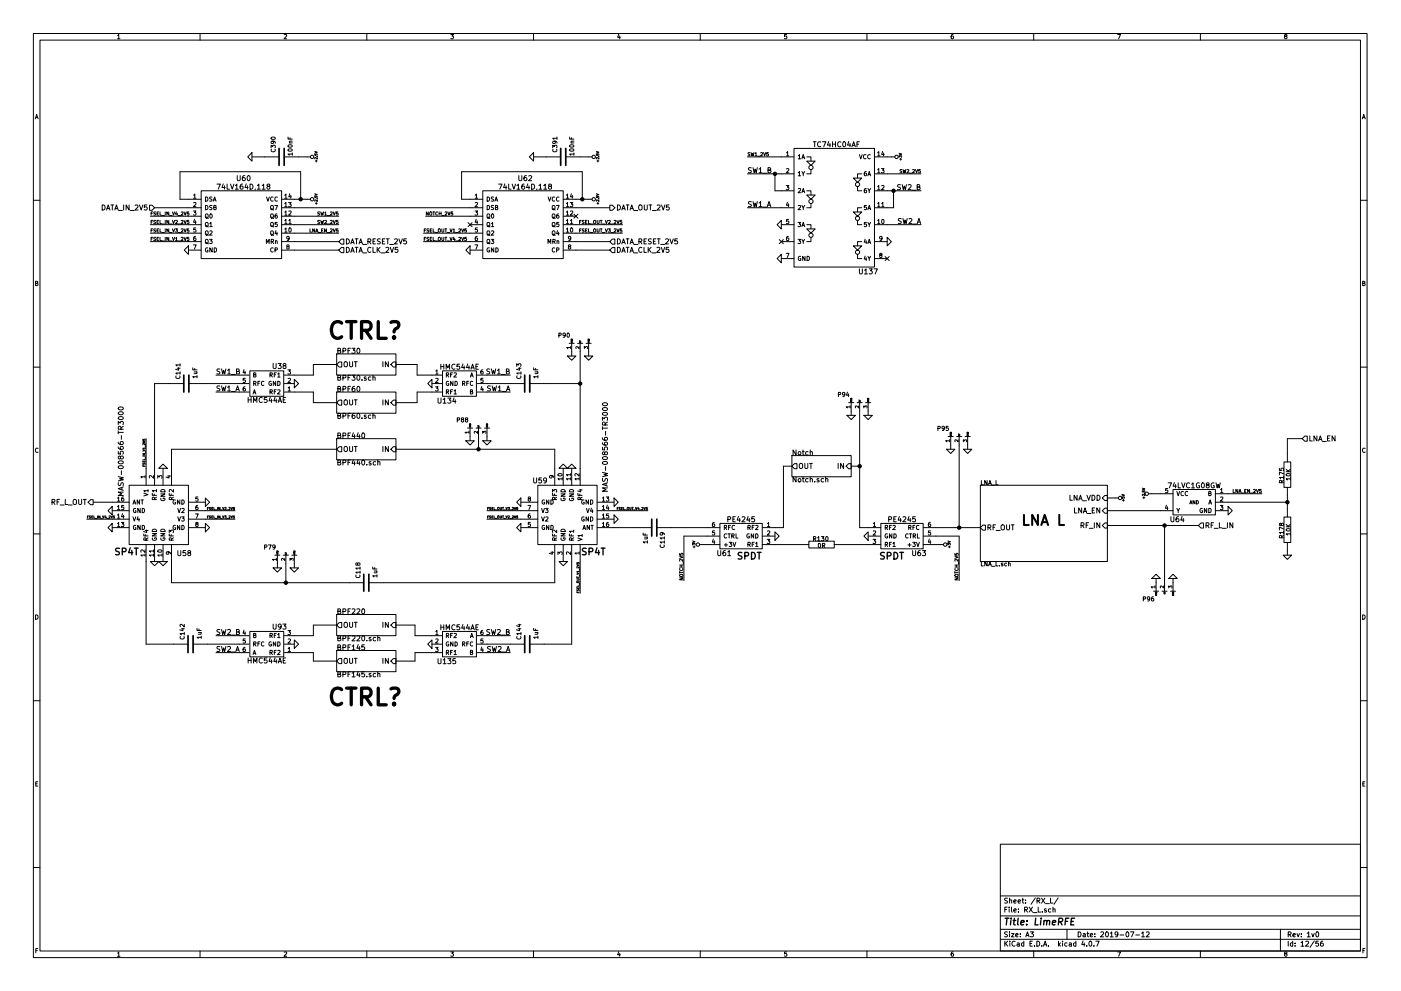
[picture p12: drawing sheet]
<svg xmlns="http://www.w3.org/2000/svg" width="420mm" height="297mm" viewBox="0 0 420 297" stroke-linecap="round" stroke-linejoin="round" font-family="sans-serif">
<g fill="none" stroke="#000" stroke-width=".3">
<path d="M10 10h400v277h-400zM12 12h396v273.1h-396zM35.3 10.7l.3-.4v1.3M35.3 11.6h.7M60 10v2M85.2 10.4l.5-.1 .3 .4-.8 .9h.8M110 10v2M135.2 10.3h.8l-.4 .5 .4 .3-.1 .4h-.7M160 10v2M185.5 10.2l-.3 1h.8M185.9 10.8v.8M210 10v2"/>
<path d="M235.9 10.3h-.6v.6h.6l.1 .5-.3 .2-.4-.1M260 10v2M285.9 10.3l-.6 .3-.1 .8 .3 .2 .4-.1v-.6l-.4-.1-.3 .3M310 10v2M335.2 10.3h.8l-.5 1.3M360 10v2M385.5 10.9l-.3-.3 .3-.3 .4 .1v.4a.5 .5 0 0 0-.5 .2 .5 .5 0 0 0 0 .5l.3 .1 .3-.2-.3-.5M10.6 35.6l.4-1.3 .4 1.3M10.7 35.2h.6M408.6 35.6l.4-1.3 .4 1.3M408.7 35.2h.6M58.1 58.5l.3-.3v1.2"/>
<path d="M58.1 59.4h.7M60.3 57.2h24.2v20.3h-24.2zM60.3 59.7h-6.3v-8.2h36.2v8.2M61.6 59a.64 .64 0 0 1 .8 .7 .64 .64 0 0 1-.8 .6zM63.6 59.1h-.6l-.1 .4a.54 .54 0 0 1 .6 .7h-.6M64.1 59.9h.6M65.1 55.2h1l-.7 1.5M67 55.1l-.4 1.1h.9M67.3 55.7v1M68.1 55.2v1.5h.7M69.1 55.2l.5 1.5 .6-1.5M70.6 55.6l.4-.4v1.5"/>
<path d="M70.6 56.7h.9M71.1 52.6v1.3l.4 .3 .5-.3v-1.3M72.7 55.2l-.6 .3-.1 .9 .3 .3 .5-.1-.1-.8h-.4l-.3 .2M73.4 52.6l-.7 .4v.9l.3 .3 .5-.2-.1-.7-.4-.1-.3 .3M73.8 55.1l-.3 1.1h.9M74.2 55.7v1M74.3 52.8l.2-.2a.74 .74 0 0 1 .5 .8 .74 .74 0 0 1-.7 .7l-.2-.5zM75 55.2a.77 .77 0 0 1 .9 .7 .77 .77 0 0 1-.9 .8zM75.6 45.8v2.5l-1.3-1.3zM75.6 47h8.1M76.6 56.6l-.2 .3M77.2 55.6l.4-.4v1.5"/>
<path d="M77.2 56.7h.9M78.6 55.6l.5-.4v1.5M78.6 56.7h.9M79.9 59l.4 1.3 .5-1.3M80.4 55.8l-.3-.3v-.2h.7l.1 .4-.8 .4 .3 .6 .5-.3-.3-.6M81.3 44.3v-.8l.5 .5 .1-.4h.5v.7M81.4 41.3a.76 .76 0 0 1 1.2 .2 .66 .66 0 0 1-.7 .3 .66 .66 0 0 1-.5-.5zM81.4 44.7a.56 .56 0 0 0 .5 .8 .56 .56 0 0 0 .5-.8M81.8 42.3l.3 .2-.1 .4-.6 .1-.1-.5 .2-.2 .8 .1 .3 .5M81.9 59.1a.56 .56 0 0 0-.8 .6 .56 .56 0 0 0 .8 .5M83.2 59.1a.56 .56 0 0 0-.8 .6 .56 .56 0 0 0 .8 .5M84.5 59.7h8.6"/>
<path d="M85.2 47h7.9M85.4 58.5l.4-.3v1.2M85.4 59.4h.7M86.4 41.1v.6h1.3M86.4 44.8a.76 .76 0 0 1 1.3 .2 .66 .66 0 0 1-.7 .3 .66 .66 0 0 1-.6-.5zM86.5 43.5a.69 .69 0 0 1 1.2 .3 .66 .66 0 0 1-.7 .3 .66 .66 0 0 1-.6-.5zM86.8 42.8h.9M86.9 58.1l-.3 .9h.8M87 41.3v.4M87.2 58.6v.8M87.7 46.2h-1.3l.3 .3M87.7 42.3l-.8 .1v.4"/>
<path d="M87.7 45.8v.7M94.4 58.9v.3h.3v-.3l.3-.1 .1 .4M94.4 58.1l.7 .2-.7 .3M94.4 46.2v.3h.3v-.3l.3-.1 .1 .4M94.4 45.4l.7 .2-.7 .3M94.6 48.2h.5M94.8 48v.6M95.1 59.6h.1M95.1 46.9h.1M95.1 59.9v.5l-.5-.5-.2 .4M95.1 47.2v.5l-.5-.5-.2 .4M142.5 58.5l.4-.3v1.2"/>
<path d="M142.5 59.4h.7M144.8 57.2h24.1v20.3h-24.1zM144.8 59.7h-6.4v-8.2h36.2v8.2M146.1 59a.64 .64 0 0 1 .7 .7 .64 .64 0 0 1-.7 .6zM148 59.1h-.6v.4a.54 .54 0 0 1 .6 .7h-.7M148.5 59.9h.6M149.5 55.2h1l-.6 1.5M151.4 55.1l-.4 1.1h1M151.8 55.7v1M152.6 55.2v1.5h.7M153.6 55.2l.5 1.5 .5-1.5M155 55.6l.5-.4v1.5"/>
<path d="M155 56.7h.9M155.6 52.6v1.3l.3 .3 .6-.3v-1.3M157.2 55.2l-.7 .3v.9l.3 .3 .5-.1-.1-.8h-.4l-.3 .2M157.9 52.6l-.7 .4-.1 .9 .3 .3 .5-.2v-.7l-.5-.1-.3 .3M158.3 55.1l-.4 1.1h1M158.6 52.8l.6-.2 .3 .5-1 1.1h1M158.6 55.7v1M159.4 55.2a.77 .77 0 0 1 .9 .7 .77 .77 0 0 1-.9 .8zM160 45.8v2.5l-1.3-1.3zM160 47h8.1M161 56.6l-.1 .3M161.6 55.6l.5-.4v1.5"/>
<path d="M161.6 56.7h.9M163.1 55.6l.4-.4v1.5M163.1 56.7h.9M164.4 59l.4 1.3 .4-1.3M164.8 55.8l-.3-.3 .1-.2h.7v.4l-.8 .4 .3 .6 .6-.3-.3-.6M165.8 44.3v-.8l.4 .5 .1-.4h.6v.7M165.9 44.7a.56 .56 0 0 0 .5 .8 .56 .56 0 0 0 .5-.8M166.3 42.3l.2 .2v.4l-.6 .1-.1-.5 .2-.2 .7 .1 .3 .5M166.4 59.1a.56 .56 0 0 0-.8 .6 .56 .56 0 0 0 .8 .5M167 41.4h-1.2l.3 .4M167 41.1v.7M167.6 59.1a.56 .56 0 0 0-.7 .6 .56 .56 0 0 0 .7 .5"/>
<path d="M168.9 59.7h8.6M169.7 47h7.8M169.8 58.5l.4-.3v1.2M169.8 59.4h.8M170.8 41.1v.6h1.3M170.9 44.7a.69 .69 0 0 1 1.2 .3 .66 .66 0 0 1-.7 .3 .66 .66 0 0 1-.5-.5zM170.9 43.5a.69 .69 0 0 1 1.2 .3 .66 .66 0 0 1-.7 .3 .66 .66 0 0 1-.5-.5zM171.2 42.8h.9M171.3 58.1l-.2 .9h.7M171.4 41.3v.4M171.7 58.6v.8M172.1 46.2h-1.3l.4 .3"/>
<path d="M172.1 42.3l-.8 .1 .1 .4M172.1 45.8v.7M178.8 58.9v.3h.4l-.1-.3 .4-.1v.4M178.8 58.1l.8 .2-.8 .3M178.8 46.2v.3h.4l-.1-.3 .4-.1v.4M178.8 45.4l.8 .2-.8 .3M179 48.2h.6M179.3 48v.6M179.5 59.6h.1M179.5 46.9h.1M179.6 59.9v.5l-.6-.5-.1 .4M179.6 47.2v.5l-.6-.5-.1 .4"/>
<path d="M224.2 47h13.9M224.2 52.1h13.9M224.9 45.8l-.6 .1 .6 .6-.6 .2M225.2 45.7l.3 1 .2-.7 .2 .7 .2-1M225.3 50.3l-.8 .1a.63 .63 0 0 0 .7 .8v.5h-.8M225.8 50.3l.4 1.5 .3-1.1 .3 1.1 .3-1.5M226.4 46l.3-.3v1M226.4 46.7h.6M227.2 46.8h.7M227.6 50.7l.5-.4v1.5M227.6 51.8h.9M228.1 45.8l.4-.1 .2 .3-.6 .7h.6"/>
<path d="M228.8 51.9h1.2M229 45.7l.3 1 .3-1M230.3 51l.7-.1 .1-.5-.8-.1v1.5h.6l.3-.5-.4-.3M230.4 45.7h-.5v.5h.5l.1 .3-.2 .2-.4-.1M232.4 52.1v5.1h5.7M235.8 55.6h.8l-.5 .5 .4 .1v.6h-.7M235.9 45.8l.3-.3v1.2M235.9 50.6l.4-.1 .3 .4-.8 .9h.8M235.9 46.7h.7M238.1 44.5h24.2v35.5h-24.2zM239.4 46.7l.4-.4v1.3M239.4 51.8l.4-.4v1.3"/>
<path d="M239.4 56.6l.5-.1 .2 .4-.8 .9h.8M239.4 47.6h.7M239.4 52.7h.7M240.5 47.6l.4-1.3 .4 1.3M240.5 51.4l.4 .7 .4-.7M240.5 57.8l.4-1.3 .4 1.3M240.6 47.2h.6M240.6 57.4h.6M240.9 52.1v.6M241.9 57.2h1.3v1.3M241.9 47h1.3v1.3M241.9 58.5h2.6l-1.3 1.2z"/>
<path d="M241.9 48.3h2.6l-1.3 1.3zM243.2 50.8v1.3h-1.3M243.9 42.5h.9M244.3 42.5v1.5M246.2 42.6a.68 .68 0 0 0-1 .6 .68 .68 0 0 0 1 .7M246.7 42.5h1l-.7 1.5M248.5 42.4l-.3 1.1h.9M248.9 43v1M249.7 42.5v1.5M249.7 43.2h.9M250.6 42.5v1.5M252.2 42.6a.68 .68 0 0 0-1 .6 .68 .68 0 0 0 1 .7"/>
<path d="M252.9 42.6l.2-.1a.74 .74 0 0 1 .6 .8 .74 .74 0 0 1-.7 .6l-.3-.5zM254.6 42.4l-.4 1.1h.9M254.9 43v1M255.5 44l.5-1.5 .5 1.5M255.6 43.6h.8M255.9 53.4h2.5l-1.2 1.2zM257 43.2h.5M257.2 55.9v1.3h1.2M257.7 46.3l.4 1.3 .5-1.3M257.7 42.5h-.7v1.5M258.4 52.1h-1.2v1.3M259.7 46.4a.56 .56 0 0 0-.8 .6 .56 .56 0 0 0 .8 .5"/>
<path d="M259.8 56.5l-.6 .3v.7l.2 .3 .4-.2v-.6h-.4l-.2 .2M259.8 51.4l-.6 .3v.7l.2 .3 .4-.1v-.6l-.4-.1-.2 .2M260.3 56.5l.4 .7 .4-.7M260.3 52.7l.4-1.3 .4 1.3M260.4 52.3h.6M260.7 57.2v.6M261 46.4a.56 .56 0 0 0-.8 .6 .56 .56 0 0 0 .8 .5M262.3 47h6.1M262.3 52.1h13.9M262.3 57.2h13.9M263.2 56l.4-.4v1.3M263.2 50.9l.4-.4v1.3"/>
<path d="M263.2 45.8l.4-.3v1.2M263.2 51.8h.7M263.2 46.7h.7M263.2 56.9h.7M264.3 50.5h.8l-.4 .5 .4 .1v.6h-.8M264.4 55.7l.5-.1 .2 .4-.8 .9h.8M264.7 45.4l-.3 .9h.8M265 45.9v.8M268 57.2v5.1h-5.7M269.6 47.2v-.5l.3 .2 .2-.2h.2v.5M269.6 45.9l.8 .3-.8 .2M269.8 47.7h.6"/>
<path d="M270.1 55.4l-.9 .1a.63 .63 0 0 0 .8 .8l-.1 .5h-.7M270.1 47.4v.6M270.5 50.9l-.6 .1 .6 .6-.6 .2M270.6 55.3l.3 1.6 .3-1.1 .3 1.1 .4-1.6M270.8 50.8l.2 1 .2-.7 .2 .7 .3-1M272 50.9l.4-.1 .2 .3-.6 .7h.6M272.4 55.5l.5-.2 .4 .5-1 1.1h1M272.7 51.9h.8M273.5 57h1.2M273.7 50.9l.4-.1 .2 .3-.6 .7h.6M274.5 50.8l.4 1 .3-1M275.1 56.1l.6-.1 .1-.5-.7-.2v1.6h.5l.3-.6-.3-.2"/>
<path d="M276 50.8h-.5v.5l.4-.1 .1 .4-.2 .2-.3-.1M10 60h2M30.6 61.4a.77 .77 0 0 1 .9 .8 .77 .77 0 0 1-.9 .8zM32 63l.5-1.6 .5 1.6M32.1 62.5h.7M33.2 61.4h.9M33.7 61.4v1.6M34.4 63l.5-1.6 .5 1.6M34.5 62.5h.8M35.6 63.1h1.1M37.1 61.4v1.6M38.7 61.4v1.6l-.9-1.6v1.6"/>
<path d="M39.1 63.1h1.1M40.5 61.6l.6-.2 .3 .5-.9 1.1h.9M41.8 61.4l.5 1.6 .5-1.6M44.1 61.4h-.8v.8l.7-.1 .1 .6-.3 .3-.5-.2M44.8 61.5h.8l.8 .8-.8 .7h-.8zM45.1 72.4h15.2M45.1 67.3h15.2M45.1 69.9h15.2M45.1 64.8h15.2M45.3 71.6h.3M45.3 66.5h.3M45.3 69.1h.3"/>
<path d="M45.3 64h.3M45.8 66.1h-.5v.9M45.8 68.6h-.5v1M45.8 63.5h-.5v1M45.8 71.1h-.5v1M46.4 62.3h13.9M46.7 66.1l-.6 .2 .6 .6-.6 .1M46.7 68.6l-.6 .2 .6 .6-.6 .1M46.7 63.6l-.6 .1 .6 .6-.6 .2M46.7 71.2l-.6 .1 .6 .6-.6 .2M47.1 71.6h.3M47.1 66.5h.3"/>
<path d="M47.1 69.1h.3M47.1 64h.3M47.6 66.1h-.5v.9h.5M47.6 68.6h-.5v1h.5M47.6 63.5h-.5v1h.5M47.6 71.1h-.5v1h.5M48 66.1v.9h.5M48 68.6v1h.5M48 63.5v1h.5M48 71.1v1h.5M48.6 67.1h.7M48.6 69.7h.7"/>
<path d="M48.6 64.6h.7M48.6 72.2h.7M49.6 63.5v1M49.6 66.1v.9M49.6 68.6v1M49.6 71.1v1M50.6 66.1v.9l-.6-.9v.9M50.6 68.6v1l-.6-1v1M50.6 63.5v1l-.6-1v1M50.6 71.1v1l-.6-1v1M50.9 67.1h.7M50.9 69.7h.7"/>
<path d="M50.9 64.6h.7M50.9 72.2h.7M51.7 66.1l.3 .9 .4-.9M51.7 68.6l.3 1 .4-1M51.7 63.5l.3 1 .4-1M51.7 71.1l.3 1 .4-1M52.6 68.6h.6l-.3 .4 .3 .2v.3h-.6M52.6 66.2l.4-.1 .2 .2-.6 .7h.6M52.6 71.4l.3-.3v1M52.6 72.1h.6M52.9 63.5l-.3 .7h.7M53.1 63.8v.7"/>
<path d="M53.4 67.1h.8M53.4 69.7h.8M53.4 64.6h.8M53.4 72.2h.8M54.3 66.2l.4-.1 .2 .2-.6 .7h.6M54.3 68.7l.4-.1 .2 .3-.6 .7h.6M54.3 63.6l.4-.1 .2 .3-.6 .7h.6M54.3 71.2l.4-.1 .2 .3-.6 .7h.6M55.2 66.1l.3 .9 .4-.9M55.2 68.6l.3 1 .4-1M55.2 63.5l.3 1 .4-1M55.2 71.1l.3 1 .4-1"/>
<path d="M56.5 73.7v2.5l-1.3-1.2zM56.5 75h3.8M56.6 66.1h-.4l-.1 .4h.5l.1 .4-.2 .1-.4-.1M56.6 68.6h-.4l-.1 .5 .5-.1 .1 .4-.2 .2-.4-.1M56.6 63.5h-.4l-.1 .5 .5-.1 .1 .4-.2 .2-.4-.1M56.6 71.1h-.4l-.1 .5h.5l.1 .3-.2 .2-.4-.1M58 63.2h.8l-.5 .5 .4 .1v.6h-.7M58 73.4h.8l-.5 1.3M58.1 60.8l.4-.1 .3 .3-.8 1h.8M58.3 65.7l-.2 .9h.7M58.6 70.9l-.5 .3v.7l.2 .2 .4-.1-.1-.6-.3-.1-.2 .3M58.6 66.2v.8"/>
<path d="M58.7 68.3h-.6v.6h.6v.6h-.6M61.6 61.6a.64 .64 0 0 1 .8 .6 .64 .64 0 0 1-.8 .7zM61.6 64.3l.3-.2 .5 .2v.7l-.3 .4-.5-.2zM61.6 66.8l.3-.1 .5 .1v.7l-.3 .4-.5-.2zM61.6 69.4l.3-.2 .5 .2v.6l-.3 .5-.5-.2zM61.6 71.9l.3-.2 .5 .2v.7l-.3 .4-.5-.2zM61.8 65.1l.7 .4M61.8 67.6l.7 .4M61.8 70.2l.7 .4M61.8 72.7l.7 .4M62.3 74.3a.57 .57 0 0 0-.7 .6 .57 .57 0 0 0 .8 .5v-.4h-.3M62.8 71.7h.8l-.4 .5 .4 .1v.6h-.8"/>
<path d="M62.9 67l.4-.3v1.2M62.9 69.3l.5-.1 .2 .4-.8 .9h.8M62.9 67.9h.7M63 64.2l.2-.1a.61 .61 0 0 1 .5 .7 .61 .61 0 0 1-.6 .5zM63.6 61.6h-.6l-.1 .5a.54 .54 0 0 1 .6 .6l-.6 .1M63.6 74.3v1.3l-.7-1.3v1.3M64 60.3l.4-1.3 .4 1.3M64.1 62.2l.6-.1v-.4l-.6-.1v1.3h.5l.2-.5-.2-.2M64.2 74.3a.64 .64 0 0 1 .8 .6 .64 .64 0 0 1-.8 .7zM79.9 73v-1.3l.4 .9 .4-.9v1.3M81.2 69.4l.2-.2 .5 .2 .1 .6-.3 .5-.5-.2zM81.2 66.8l.2-.1 .5 .1 .1 .7-.3 .4-.5-.2z"/>
<path d="M81.2 64.3l.2-.2 .5 .2 .1 .7-.3 .4-.5-.2zM81.2 61.8l.2-.2 .5 .2 .1 .6-.3 .5-.5-.3zM81.3 72.4l.6-.1 .1-.5-.7-.1v1.3M81.4 70.2l.6 .4M81.4 67.6l.6 .4M81.4 65.1l.6 .4M81.4 62.5l.6 .5M81.6 72.4l.4 .6M81.9 74.4a.56 .56 0 0 0-.8 .5 .56 .56 0 0 0 .8 .5M82.4 61.6h.8l-.5 1.3M82.5 74.9h.6v-.5l-.6-.1v1.3M82.6 72.3l.5-.1v.8"/>
<path d="M82.6 72.1v.9M82.8 69.1l-.3 .9h.7M83.1 64.1l-.6 .3v.7l.2 .3 .4-.1v-.6l-.4-.1-.2 .2M83.1 69.6v.9M83.1 66.7h-.6v.5h.6v.6h-.6M84.5 72.4h17.1M84.5 67.3h17.1M84.5 69.9h17.1M84.5 64.8h17.1M84.5 62.3h60.3M84.5 75h17.1M85.4 68.7l.4-.4v1.3"/>
<path d="M85.4 66.1l.4-.3v1.2M85.4 63.6l.4-.4v1.3M85.4 61l.4-.3v1.3M85.4 69.6h.7M85.4 64.5h.7M85.4 62h.7M85.4 67h.7M86.2 73.9l-.2-.2 .2-.3 .5 .1v.3a.52 .52 0 0 0-.6 .2 .52 .52 0 0 0 0 .5h.6l-.2-.6M86.5 60.7h.8l-.4 .5 .4 .1v.5h-.8M86.6 66.1l.4-.3v1.2M86.6 63.3l.5-.1 .2 .4-.8 .9h.8M86.6 67h.7"/>
<path d="M86.7 71.4l-.2 .2h-.4v-.6l.4-.1 .2 .2v.7l-.6 .3M86.7 68.4l.2-.1a.61 .61 0 0 1 .5 .7 .61 .61 0 0 1-.6 .5zM93 68.6v1h.4M94.4 68.6v1l-.6-1v1M94.6 60.9h.5M94.7 69.6l.3-1 .4 1M94.8 69.3h.4M94.8 60.7v.6M95.4 69.7h.8M95.9 63.6l-.6 .1 .6 .6-.6 .2M95.9 66.1l-.6 .2 .6 .6-.6 .1M96.2 63.5l.2 1 .2-.7 .2 .7 .2-1"/>
<path d="M96.2 66.1l.2 .9 .2-.7 .2 .7 .2-.9M96.4 69.1h.3M96.9 68.6h-.5v1h.5M97.4 63.8l.3-.3v1M97.4 66.2l.3-.1 .2 .2-.6 .7h.6M97.4 64.5h.5M97.9 68.6v1l-.6-1v1M98.1 67.1h.8M98.1 69.7h.8M98.1 64.6h.8M99.1 68.7l.3-.1 .2 .3-.6 .7h.6M99.1 63.6l.3-.1 .2 .3-.6 .7h.6"/>
<path d="M99.1 66.2l.3-.1 .2 .2-.6 .7h.6M99.9 68.6l.4 1 .3-1M99.9 63.5l.4 1 .3-1M99.9 66.1l.4 .9 .3-.9M101.4 68.6h-.5l-.1 .5 .5-.1 .1 .4-.2 .2-.4-.1M101.4 63.5h-.5l-.1 .5 .5-.1 .1 .4-.2 .2-.4-.1M101.4 66.1h-.5l-.1 .4h.5l.1 .4-.2 .1-.4-.1M102.4 71.7h.7v1.5h-.7l-.8-.8zM102.4 74.2h.7v1.5h-.7l-.8-.7zM103.9 71.6a.77 .77 0 0 1 .9 .8 .77 .77 0 0 1-.9 .7zM103.9 74.1a.77 .77 0 0 1 .9 .8 .77 .77 0 0 1-.9 .8zM105.2 73.1l.5-1.5 .5 1.5"/>
<path d="M105.2 75.7l.5-1.6 .5 1.6M105.3 72.7h.8M105.3 75.2h.8M106.5 71.6h.9M106.5 74.1h.9M106.9 71.6v1.5M106.9 74.1v1.6M107.7 73.1l.5-1.5 .5 1.5M107.7 75.7l.5-1.6 .5 1.6M107.8 72.7h.7M107.8 75.2h.7M108.8 73.3h1.2"/>
<path d="M108.8 75.8h1.2M110.3 72.4l.8-.1 .1-.6-.9-.1v1.5M110.7 72.4l.5 .7M111.2 74.3a.68 .68 0 0 0-.9 .6 .68 .68 0 0 0 .9 .6M111.9 74.1v1.6h.7M111.9 72.3h.5M112.6 71.6h-.7v1.5h.7M113.1 74.1v1.6M113.3 74.8l.7 .9M114 74.1l-.9 .9M114 71.7h-.8a.63 .63 0 0 0 .8 .8l-.1 .5h-.7M114.3 75.8h1.1"/>
<path d="M114.7 72.3h.5M115.4 71.6h-.7v1.5h.7M115.7 74.3l.6-.2 .3 .5-.9 1.1h.9M115.8 71.6h.9M116.3 71.6v1.5M116.9 73.3h1.1M117 74.1l.6 1.6 .5-1.6M118.3 71.7l.6-.1 .3 .4-.9 1.1h.9M119.3 74.1h-.8v.8l.7-.1 .2 .6-.4 .3-.5-.2M119.6 71.6l.5 1.5 .5-1.5M121.9 71.6h-.8v.7l.7-.1 .1 .6-.3 .3-.5-.1M127 72.4h17.8"/>
<path d="M127 69.9h17.8M127.2 71.6h.4M127.2 69.1h.4M127.6 64.8h17.2M127.7 68.6h-.5v1M127.7 71.1h-.5v1M128.4 63.5v1l-.5-1v1M128.6 68.6l-.6 .2 .6 .6-.6 .1M128.6 71.2l-.6 .1 .6 .6-.6 .2M128.9 63.7l.2-.2 .4 .2-.1 .8-.5-.1zM129 71.6h.3M129 69.1h.3"/>
<path d="M129.5 68.6h-.5v1h.5M129.5 71.1h-.5v1h.5M129.8 63.5h.6M129.9 68.6v1h.5M129.9 71.1v1h.5M130.1 63.5v1M130.5 69.7h.7M130.5 72.2h.7M131.3 63.6a.44 .44 0 0 0-.6 .4 .44 .44 0 0 0 .6 .4M131.5 68.7l.2-.1 .4 .1-.1 .8h-.5zM131.5 71.3l.2-.2 .4 .2-.1 .8-.5-.1zM131.7 64h.6"/>
<path d="M131.7 63.5v1M132.3 63.5v1M132.5 68.6v.8l.2 .2 .4-.2v-.8M132.5 71.1v.8l.2 .2 .4-.2v-.8M132.5 64.6h.8M133.4 68.6h.6M133.4 71.1h.6M133.5 63.6l.3-.1 .2 .3-.6 .7h.6M133.7 68.6v1M133.7 71.1v1M134.1 69.7h.7M134.1 72.2h.7"/>
<path d="M134.3 63.5l.3 1 .4-1M135 68.6l.3 1 .3-1M135 71.1l.3 1 .3-1M135.8 63.5h-.5l-.1 .5 .5-.1 .1 .4-.2 .2-.4-.1M135.9 68.9l.3-.3v1M135.9 69.6h.5M136.1 71.1l-.2 .7h.6M136.3 71.5v.6M136.6 69.7h.8M136.6 72.2h.8M137.6 68.7l.3-.1 .3 .3-.7 .7h.7M137.6 71.2l.3-.1 .3 .3-.7 .7h.7"/>
<path d="M138.4 68.6l.4 1 .3-1M138.4 71.1l.4 1 .3-1M139.7 75l1.3-1.3v2.5zM139.9 68.6h-.5l-.1 .5 .5-.1 .1 .4-.2 .2-.4-.1M139.9 71.1h-.5l-.1 .5h.5l.1 .3-.2 .2-.4-.1M140.4 66.7l1.2 1.3M141 67.3h3.8M141 75h3.8M141.6 66.7l-1.2 1.3M142.4 63.2h.8l-.4 .5 .4 .1v.6h-.8M142.4 73.4h.9l-.6 1.3M142.5 60.8l.5-.1 .2 .3-.8 1h.8"/>
<path d="M142.8 65.7l-.3 .9h.8M143.1 70.9l-.5 .3-.1 .7 .2 .2 .5-.1-.1-.6-.4-.1-.2 .3M143.1 66.2v.8M143.2 68.3h-.6l-.1 .6h.7v.6h-.7M146.1 61.6a.64 .64 0 0 1 .7 .6 .64 .64 0 0 1-.7 .7zM146.1 64.3l.2-.2 .5 .2 .1 .7-.3 .4-.5-.2zM146.1 66.8l.2-.1 .5 .1 .1 .7-.3 .4-.5-.2zM146.1 69.4l.2-.2 .5 .2 .1 .6-.3 .5-.5-.2zM146.1 71.9l.2-.2 .5 .2 .1 .7-.3 .4-.5-.2zM146.3 65.1l.6 .4M146.3 67.6l.6 .4M146.3 70.2l.6 .4"/>
<path d="M146.3 72.7l.6 .4M146.8 74.3a.57 .57 0 0 0-.8 .6 .57 .57 0 0 0 .8 .5v-.4h-.2M147.3 71.7h.8l-.4 .5 .3 .1v.6h-.7M147.4 67l.3-.3v1.2M147.4 69.3l.5-.1 .2 .4-.8 .9h.8M147.4 67.9h.7M147.5 64.2l.2-.1a.61 .61 0 0 1 .4 .7 .61 .61 0 0 1-.6 .5zM148 61.6h-.6v.5a.54 .54 0 0 1 .6 .6l-.7 .1M148.1 74.3v1.3l-.7-1.3v1.3M148.4 60.3l.4-1.3 .5 1.3M148.6 62.2l.6-.1v-.4l-.6-.1v1.3h.5l.2-.5-.3-.2M148.7 74.3a.64 .64 0 0 1 .7 .6 .64 .64 0 0 1-.7 .7z"/>
<path d="M164.3 73v-1.3l.5 .9 .4-.9v1.3M165.7 69.4l.2-.2 .5 .2v.6l-.3 .5-.4-.2zM165.7 66.8l.2-.1 .5 .1v.7l-.3 .4-.4-.2zM165.7 64.3l.2-.2 .5 .2v.7l-.3 .4-.4-.2zM165.7 61.8l.2-.2 .5 .2v.6l-.3 .5-.4-.3zM165.8 72.4l.6-.1v-.5l-.6-.1v1.3M165.8 70.2l.7 .4M165.8 67.6l.7 .4M165.8 65.1l.7 .4M165.8 62.5l.7 .5M166.1 72.4l.4 .6M166.4 74.4a.56 .56 0 0 0-.8 .5 .56 .56 0 0 0 .8 .5"/>
<path d="M166.9 61.6h.8l-.5 1.3M166.9 74.9h.6l.1-.5-.7-.1v1.3M167.1 72.3l.4-.1 .1 .8M167.1 72.1v.9M167.2 69.1l-.3 .9h.8M167.5 64.1l-.5 .3-.1 .7 .3 .3 .4-.1-.1-.6-.3-.1-.3 .2M167.5 69.6v.9M167.6 66.7h-.6l-.1 .5h.7v.6h-.7M168.9 72.4h14M168.9 67.3h17.8M168.9 69.9h17.8M168.9 64.8h3.8"/>
<path d="M168.9 62.3h14M168.9 75h14M169.8 68.7l.4-.4v1.3M169.8 66.1l.4-.3v1.2M169.8 63.6l.4-.4v1.3M169.8 61l.4-.3v1.3M169.8 69.6h.8M169.8 64.5h.8M169.8 62h.8M169.8 67h.8M170.7 73.9l-.2-.2 .2-.3 .4 .1v.3a.52 .52 0 0 0-.5 .2 .52 .52 0 0 0-.1 .5h.6l-.2-.6M171 60.7h.8l-.5 .5 .4 .1v.5h-.7"/>
<path d="M171.1 66.1l.3-.3v1.2M171.1 63.3l.5-.1 .2 .4-.8 .9h.8M171.1 67h.7M171.2 71.4l-.3 .2h-.3l-.1-.6 .4-.1 .3 .2-.1 .7-.5 .3M171.2 68.4l.1-.1a.61 .61 0 0 1 .5 .7 .61 .61 0 0 1-.6 .5zM172.1 64.2l1.2 1.2M173.3 64.2l-1.2 1.2M173.8 66.5h.3M173.8 69.1h.3M174.3 66.1h-.5v.9M174.3 68.6h-.5v1M175.2 66.1l-.6 .2 .6 .6-.6 .1"/>
<path d="M175.2 68.6l-.6 .2 .6 .6-.6 .1M175.6 66.5h.3M175.6 69.1h.3M176.1 66.1h-.5v.9h.5M176.1 68.6h-.5v1h.5M176.5 66.1v.9h.5M176.5 68.6v1h.5M177.1 67.1h.7M177.1 69.7h.7M178.1 66.2l.2-.1 .3 .1-.1 .8-.4-.1zM178.1 68.7l.2-.1 .3 .1-.1 .8h-.4zM179 60.9h.6"/>
<path d="M179.1 66.1v.8l.2 .1 .4-.1v-.8M179.1 68.6v.8l.2 .2 .4-.2v-.8M179.3 60.7v.6M180 68.6h.6M180 66.1h.6M180.3 66.1v.9M180.3 68.6v1M180.7 67.1h.7M180.7 69.7h.7M181.5 66.1l.4 .9 .3-.9M181.5 68.6l.4 1 .3-1M182.4 68.6h.6l-.3 .4 .3 .2v.3h-.6"/>
<path d="M182.4 66.2l.4-.1 .2 .2-.6 .7h.6M182.9 61.5h.7l.8 .8-.8 .7h-.7zM183.2 67.1h.8M183.2 69.7h.8M183.6 71.7h.8v1.5h-.8l-.7-.8zM183.6 74.2h.8v1.5h-.8l-.7-.7zM184.1 66.2l.4-.1 .2 .2-.6 .7h.6M184.1 68.7l.4-.1 .2 .3-.6 .7h.6M185 66.1l.3 .9 .4-.9M185 68.6l.3 1 .4-1M185.2 71.6a.77 .77 0 0 1 .9 .8 .77 .77 0 0 1-.9 .7zM185.2 74.1a.77 .77 0 0 1 .9 .8 .77 .77 0 0 1-.9 .8z"/>
<path d="M185.2 61.4a.77 .77 0 0 1 .9 .8 .77 .77 0 0 1-.9 .8zM186.5 66.1h-.5l-.1 .4h.5l.1 .4-.2 .1-.4-.1M186.5 68.6h-.5l-.1 .5 .5-.1 .1 .4-.2 .2-.4-.1M186.5 73.1l.5-1.5 .5 1.5M186.5 75.7l.5-1.6 .5 1.6M186.5 63l.5-1.6 .5 1.6M186.6 72.7h.8M186.6 62.5h.8M186.6 75.2h.8M187.8 71.6h.8M187.8 61.4h.8M187.8 74.1h.8"/>
<path d="M188.2 61.4v1.6M188.2 71.6v1.5M188.2 74.1v1.6M189 73.1l.5-1.5 .5 1.5M189 75.7l.5-1.6 .5 1.6M189 63l.5-1.6 .5 1.6M189.1 72.7h.7M189.1 62.5h.7M189.1 75.2h.7M190.1 73.3h1.2M190.1 63.1h1.2M190.1 75.8h1.2"/>
<path d="M191.6 72.4l.8-.1v-.6l-.8-.1v1.5M191.8 61.5l.4-.1 .3 .3v1l-.3 .3-.6-.3-.1-.8zM192 72.4l.5 .7M192.5 74.3a.68 .68 0 0 0-1 .6 .68 .68 0 0 0 1 .6M193.1 74.1v1.6h.8M193.1 72.3h.5M193.2 61.4v1.3l.3 .3 .6-.3v-1.3M193.9 71.6h-.8v1.5h.8M194.4 74.1v1.6M194.6 61.4h.9M194.6 74.8l.7 .9M195 61.4v1.6"/>
<path d="M195.3 74.1l-.9 .9M195.3 71.7h-.8a.63 .63 0 0 0 .7 .8v.5h-.8M195.6 75.8h1.1M195.6 63.1h1.2M196 72.3h.5M196.7 71.6h-.7v1.5h.7M197 74.3l.6-.2 .3 .5-.9 1.1h.9M197.1 61.6l.6-.2 .3 .5-1 1.1h1M197.1 71.6h.9M197.6 71.6v1.5M198.1 73.3h1.2M198.3 74.1l.5 1.6 .5-1.6"/>
<path d="M198.4 61.4l.5 1.6 .5-1.6M199.6 71.7l.6-.1 .3 .4-1 1.1h1M200.6 74.1h-.8l-.1 .8 .8-.1 .1 .6-.3 .3-.6-.2M200.6 61.4h-.7l-.1 .8 .8-.1 .1 .6-.3 .3-.6-.2M200.9 71.6l.5 1.5 .5-1.5M203.1 71.6h-.7l-.1 .7 .8-.1 .1 .6-.3 .3-.6-.1M224.2 62.3h13.9M225.3 60.5l-.8 .1a.63 .63 0 0 0 .7 .8v.5h-.8M225.8 60.4l.4 1.5 .3-1.1 .3 1.1 .3-1.5M227.6 60.8l.5-.4v1.5M227.6 61.9h.9M228.8 62.1h1.2"/>
<path d="M230.1 61.9l.5-1.5 .5 1.5M230.3 61.5h.7M233 77.5l1.3-1.3v2.6zM233 67.3l1.3-1.2v2.5zM233.7 71.8l1.2 1.2M234.3 72.4h3.8M234.3 67.3h3.8M234.3 77.5h3.8M234.9 71.8l-1.2 1.2M235.8 75.9h.8l-.5 1.3M236.1 60.6l-.2 .9h.7M236.4 70.9l-.5 .3v.7l.2 .2 .4-.1-.1-.6-.3-.1-.2 .3"/>
<path d="M236.4 61.1v.9M236.5 65.8h-.6v.6h.6v.5h-.6M239.3 66.7h.8l-.4 .4 .4 .1v.6h-.8M239.3 71.7h.8l-.4 .5 .4 .1v.6h-.8M239.4 61.7l.5-.1 .2 .3-.8 1h.8M240.1 76.9a.57 .57 0 0 0-.7 .6 .57 .57 0 0 0 .8 .5v-.5h-.3M240.5 61.6l.4 .6 .4-.6M240.5 67.9l.4-1.2 .4 1.2M240.5 71.7l.4 .7 .4-.7M240.6 67.5h.6M240.9 62.2v.7M240.9 72.4v.6"/>
<path d="M241.4 76.8v1.3l-.7-1.3v1.3M241.9 67.3h1.3v1.3M241.9 68.6h2.6l-1.3 1.3zM242 76.8a.64 .64 0 0 1 .8 .7 .64 .64 0 0 1-.8 .6zM243.2 71.2v1.2h-1.3M243.2 61v1.3h-1.3M255.9 73.7h2.5l-1.2 1.3zM255.9 63.5h2.5l-1.2 1.3zM257.2 76.2v1.3h1.2M257.2 66.1v1.2h1.2M258.4 72.4h-1.2v1.3M258.4 62.3h-1.2v1.2"/>
<path d="M259.5 76.7l-.3 1h.7M259.5 71.7l-.3 .9h.7M259.8 72.1v.9M259.8 77.2v.9M259.8 66.7h-.6v.5h.6v.6h-.6M259.8 61.6h-.6v.6h.6v.5h-.6M260.3 76.8l.4 .7 .4-.7M260.3 73l.4-1.3 .4 1.3M260.3 66.7l.4 .6 .4-.6M260.3 62.9l.4-1.3 .4 1.3M260.4 72.6h.6M260.4 62.5h.6"/>
<path d="M260.7 67.3v.6M260.7 77.5v.6M262.3 72.4h3.8M262.3 67.3h13.9M262.3 77.5h3.8M263.2 66.1l.4-.3v1.2M263.2 61l.4-.3v1.3M263.2 62h.7M263.2 67h.7M264 76.5l-.2-.3 .2-.3 .5 .1v.3a.52 .52 0 0 0-.6 .2 .52 .52 0 0 0 0 .6h.6l-.2-.6M264.4 61l.4-.3v1.3M264.4 62h.7"/>
<path d="M264.5 71.4l-.2 .2h-.4v-.6l.4-.1 .2 .2v.7l-.6 .3M264.5 65.9l.2-.1a.61 .61 0 0 1 .5 .6 .61 .61 0 0 1-.6 .6zM265.5 76.9l1.2 1.2M266.1 71.2l1.2 1.2-1.2 1.3zM266.7 76.9l-1.2 1.2M270.3 65.6h-.8a.63 .63 0 0 0 .7 .8l-.1 .5h-.7M270.8 65.5l.3 1.5 .3-1.1 .3 1.1 .4-1.5M272.6 65.6l.6-.1 .3 .4-1 1.1h1M273.8 67.2h1.1M275.1 67l.5-1.5 .5 1.5M275.2 66.6h.7M408 60h2"/>
<path d="M10.7 84.9l.5-.1 .1-.4-.6-.1v1.3h.5l.2-.4-.3-.3M170.2 99.9l.1-.1a.61 .61 0 0 1 .5 .7 .61 .61 0 0 1-.6 .5zM257.7 80.6v1.2l.3 .3 .6-.3v-1.2M259.3 81l.4-.4v1.5M259.3 82.1h.8M260.7 80.6h.9l-.5 .6 .5 .2-.1 .6-.2 .1-.6-.1M262.1 80.6h1l-.6 1.5M408.7 84.9l.5-.1 .1-.4-.6-.1v1.3h.5l.2-.4-.3-.3M10 110h2M52.8 112.7a.56 .56 0 0 0 .6 .8 .56 .56 0 0 0 .5-.8M53.1 110.4h.9M53.6 110.2v.8l-.9-.3"/>
<path d="M54 111.8h-1.3l.4 .4M54 109.4h-1.3l.4 .3M54 109v.7M54 111.5v.7M55.1 115h-8.7v30.5M56.6 115h18.2M57.8 110.2v.7h1.3M58.2 111.5h.9M58.4 110.4v.5M59 111.5v.4l-.8 .1M59.1 112.9h-1.3l.4 .4M59.1 112.6v.7"/>
<path d="M64.8 117.5h10M64.8 112.4h10M65.9 110.7h-.8a.63 .63 0 0 0 .8 .8l-.1 .5h-.8M65.9 115.7l-.8 .1a.63 .63 0 0 0 .8 .8l-.1 .5h-.8M66.4 110.6l.4 1.5 .3-1.1 .3 1.1 .3-1.5M66.4 115.7l.4 1.5 .3-1.1 .3 1.1 .3-1.5M68.2 111l.5-.4v1.5M68.2 116.1l.5-.4v1.5M68.2 112.1h.9M68.2 117.2h.9M69.4 112.3h1.2M69.4 117.3h1.2"/>
<path d="M70.7 117.2l.5-1.5 .6 1.5M70.9 116.7h.7M70.9 111.3l.7-.1 .1-.5-.8-.1v1.5h.6l.3-.5-.3-.3M73.2 110.8l-.3 .9h.8M73.5 115.9l-.6 .3v.8l.2 .2 .5-.1-.1-.6-.4-.1-.2 .2M73.5 111.3v.8M73.6 113.4h-.7v.6h.7v.5h-.7M74.4 119.8h.9M74.4 119.1v1.5M74.9 111.2h10.2v7.6h-10.2zM75.3 119.1v1.5M75.9 118.1l.4-1.3 .4 1.3"/>
<path d="M76 117.7h.6M76.1 112.3l.6-.1v-.4l-.6-.1v1.3h.5l.2-.4-.3-.3M76.1 114.9h.6v-.5l-.6-.1v1.3M76.4 114.9l.4 .7M77.3 114.9h.5M78 114.3h-.7v1.3M78.7 119.3a.68 .68 0 0 0-1 .6 .68 .68 0 0 0 1 .6M79.1 114.4a.56 .56 0 0 0-.7 .5 .56 .56 0 0 0 .7 .5M80 119.1h-.7l-.1 .7h.8l.1 .6-.3 .2-.6-.1M81 117.5l.6-.1v-.5l-.6-.1v1.3M81 112.4l.6-.1v-.5l-.6-.1v1.3M81.1 119l-.4 1.1h.9"/>
<path d="M81.3 117.5l.4 .6M81.3 112.4l.4 .6M81.4 114.3a.57 .57 0 0 0-.8 .6 .57 .57 0 0 0 .8 .5v-.4h-.2M81.4 119.6v1M81.9 109v1.2l.3 .3 .6-.3v-1.2M82.2 117.4h.5M82.2 112.3h.5M82.5 119l-.4 1.1h1M82.7 114.3v1.3l-.7-1.3v1.3M82.9 116.8h-.7v1.3M82.9 111.7h-.7v1.3M82.9 119.6v1"/>
<path d="M83.3 116.9l.5-.1 .2 .4-.8 .9h.8M83.3 114.3a.64 .64 0 0 1 .7 .6 .64 .64 0 0 1-.7 .7zM83.3 112.1l.3-.4v1.3M83.3 113h.7M83.4 109h.9l-.5 .5 .5 .3v.5l-.3 .2-.6-.2M84.9 119.8h.5M85.2 109.6l-.3-.3 .1-.2 .6-.1 .1 .5-.8 .4 .3 .6 .6-.3-.3-.6M85.3 117.5h8.7v3.2h7M85.3 115h3M85.7 119.1h-.8v1.5h.8M86.3 110.9h.8l-.4 .4 .4 .1v.6h-.8M86.4 116.3l.4-.4v1.3"/>
<path d="M86.4 113.5l.5-.1 .2 .4-.8 .9h.8M86.4 117.2h.7M88.3 113.7l1.2 1.3-1.2 1.2zM101 106.1h17.7v6.3h-17.7zM101 117.5h17.7v6.4h-17.7zM101 109.3h-7v3.1h-8.7M101.3 105.1l.7-.1 .1-.5-.8-.1v1.5h.6l.3-.5-.4-.3M101.3 113.2l.7-.1 .1-.5-.8-.1v1.5h.6l.3-.5-.4-.3M101.3 116.5h.7l.1-.5-.8-.2v1.5h.6l.3-.5-.4-.3M101.7 108.5h.8v1.5h-.8l-.7-.7zM101.7 119.9h.8v1.5h-.8l-.7-.7zM102.8 105.2l.8-.1 .1-.6-.9-.1v1.5"/>
<path d="M102.8 113.3l.8-.1 .1-.6-.9-.1v1.5M102.8 116.6l.8-.1 .1-.5-.9-.2v1.5M103.3 108.6l.3-.2 .5 .2-.1 1.3-.7-.2zM104.4 105.1h.5M104.4 113.2h.5M104.4 116.5h.5M104.9 108.4v1.3l.3 .2 .5-.2v-1.3M104.9 119.8v1.3l.3 .3 .5-.3v-1.3M105.1 104.4h-.7v1.5M105.1 112.5h-.7v1.5M105.1 115.8h-.7v1.5M105.5 104.4h1l-.5 .6 .5 .2-.1 .6-.2 .1-.7-.1"/>
<path d="M105.5 112.5h1l-.5 .5 .5 .3-.1 .5-.2 .2-.7-.2M106.2 108.4h.9M106.2 119.8h.9M106.3 115.8l-.6 .4-.1 .9 .3 .2 .5-.1-.1-.7-.4-.1-.3 .3M106.7 108.4v1.5M106.7 119.8v1.6M107.2 104.5l.2-.1a.74 .74 0 0 1 .6 .8 .74 .74 0 0 1-.7 .6l-.3-.5zM107.2 116l.2-.2a.74 .74 0 0 1 .6 .8 .74 .74 0 0 1-.7 .7l-.3-.6zM107.3 112.5h.1a.74 .74 0 0 1 .6 .7 .74 .74 0 0 1-.7 .7l-.3-.5zM108.6 113.8v.2M109.8 113h-.4l-.2 .2 .6 .3v.4h-.6M111.2 113h-.4l-.3 .3 .1 .6h.6"/>
<path d="M111.8 113.1l.6-.1 .1 1M111.8 112.5v1.5M114.8 108.4v1.5M114.8 119.8v1.6M116.5 108.4v1.5l-.9-1.5v1.5M116.5 119.8v1.6l-.9-1.6v1.6M117.2 109.3l.8-.8h.7v1.5h-.7zM118.7 109.3h6.4v3.1h7.4M128.3 115l1.2-1.3v2.5zM129.5 115h3M130.6 115.9h.8l-.4 .5 .3 .1v.6h-.7M130.7 111.2l.3-.3v1.2"/>
<path d="M130.7 113.5l.5-.1 .2 .4-.8 .9h.8M130.7 112.1h.7M131.4 119.3v1.3l.3 .2 .6-.2v-1.3M132.2 109.2v1.5M132.2 109.9h.9M132.5 117.5h-7.4v3.2h-6.4M132.7 111.2h10.2v7.6h-10.2zM132.9 119.7l.4-.4v1.5M133.1 109.2v1.5M133.8 110.7v-1.5l.5 1 .5-1v1.5M133.9 112.4l.6-.1v-.5l-.6-.1v1.3M133.9 117.5l.6-.1v-.5l-.6-.1v1.3"/>
<path d="M134.2 112.4l.4 .6M134.2 117.5l.4 .6M134.3 119.3h.9l-.5 .6 .5 .3v.5l-.3 .1-.6-.1M134.5 114.3a.57 .57 0 0 0-.7 .6 .57 .57 0 0 0 .8 .5v-.4h-.3M135.1 117.4h.5M135.1 112.3h.5M135.7 111.7h-.6v1.3M135.7 116.8h-.6v1.3M135.8 114.3v1.3l-.7-1.3v1.3M136.2 111.8l.5-.1 .2 .4-.8 .9h.8M136.2 117.2l.3-.4v1.3M136.2 119.2l-.4 1.1h1"/>
<path d="M136.2 118.1h.7M136.4 114.3a.64 .64 0 0 1 .8 .6 .64 .64 0 0 1-.8 .7zM136.4 109.3a.68 .68 0 0 0-.9 .6 .68 .68 0 0 0 .9 .6M136.5 119.8v1M137.8 109.2h-.7l-.1 .7 .7-.1 .2 .6-.3 .3-.6-.2M138.7 114.9h.6l.1-.5-.7-.1v1.3M138.8 109.1l-.3 1.1h.9M139 114.9l.4 .7M139.2 109.7v1M140 114.9h.4M140.3 109.1l-.4 1.1h1M140.6 114.3h-.6v1.3"/>
<path d="M140.6 109.7v1M141.1 117.4l.6-.1v-.4l-.6-.1v1.3h.5l.2-.4-.3-.3M141.1 113l.4-1.3 .4 1.3M141.2 112.6h.6M141.2 110.7l.5-1.5 .5 1.5M141.4 110.2h.7M141.8 114.4a.56 .56 0 0 0-.8 .5 .56 .56 0 0 0 .8 .5M142.7 109.9h.5M143.1 117.5h9.9M143.1 115h14.3M143.1 112.4h9.9M143.5 109.2h-.8v1.5h.8"/>
<path d="M144.5 115.9l-.3 .9h.8M144.8 110.9l-.6 .3v.7l.2 .2 .5-.1-.1-.6-.4-.1-.2 .3M144.8 116.3v.9M144.9 113.4h-.7v.6h.7v.5h-.7M146.9 110.7h-.9a.63 .63 0 0 0 .8 .8l-.1 .5h-.7M147.1 115.7l-.8 .1a.63 .63 0 0 0 .7 .8l-.1 .5h-.7M147.4 110.6l.3 1.5 .3-1.1 .3 1.1 .4-1.5M147.6 115.7l.4 1.5 .2-1.1 .3 1.1 .4-1.5M149.2 111l.4-.4v1.5M149.2 112.1h.9M149.4 116.1l.5-.4v1.5M149.4 117.2h.9"/>
<path d="M150.3 112.3h1.2M150.6 117.3h1.1M151.9 111.3l.6-.1 .1-.5-.7-.1v1.5h.6l.3-.5-.4-.3M151.9 117.2l.5-1.5 .5 1.5M152 116.7h.8M155 109.8v-.8l.4 .5 .1-.4h.6v.7M155.1 112.7a.56 .56 0 0 0 .5 .8 .56 .56 0 0 0 .5-.8M155.4 110.4h.8M155.8 110.2v.8l-.9-.3M156.2 111.8h-1.2l.3 .4M156.2 111.5v.7M158.9 115h15.1"/>
<path d="M160 110.2v.7h1.3M160.5 111.5h.8M160.6 110.4v.5M161.2 111.5v.4l-.7 .1M161.3 112.9h-1.3l.4 .4M161.3 112.6v.7M167.6 100.5l.6-.1 .1-.5-.7-.1v1.3M169.5 100.4l-.2 .2-.4-.1v-.6l.4-.1 .2 .3v.7l-.6 .3M170.2 106.7h2.5l-1.3 1.3zM170.7 102.9h1.5M171.1 104.2h-1.1l.3 .3M171.1 103.8v.7"/>
<path d="M171.2 102h.5l-.5 .2h.5M171.3 102.4l.1 .3 .3-.1-.2-.1M171.3 101.7l.3-.1 .1 .2h-.5zM171.4 102.9v3.8M173.2 102.9h1.6M173.7 103.9v.6l-.7-.6-.3 .2 .1 .4M173.8 102.1v.2h.4M174 102.1v.2M174 102.9v42.6M174 102.7l-.1-.3-.1 .3h.4M174.2 102.4l-.2 .2M175.2 104.5v-.6l.4 .3 .2-.3h.3v.6"/>
<path d="M175.3 106.7h2.5l-1.3 1.3zM175.8 102.9h1.5M176.3 102h.4l-.4 .2h.4M176.4 102.4l.1 .3 .2-.1-.1-.1M176.4 101.7l.2-.1 .1 .2h-.4zM176.5 102.9v3.8M251.4 118.3l.6-.1 .1-.5-.7-.1v1.3M253.4 118.1l-.3 .3-.3-.1-.1-.6 .4-.1 .3 .2-.1 .8-.5 .3M254.2 117.5l-.3 1h.7M254.5 118v.9M255.1 119.8h.4l-.4 .2h.4M255.1 119.4h.3l.1 .2h-.4z"/>
<path d="M257.6 119.9v.2h.4M257.8 119.9v.2M260.1 119.8h.5l-.5 .2h.5M260.2 119.4h.3l.1 .2h-.5zM408 110h2M11.4 134.4a.58 .58 0 0 0-.8 .6 .58 .58 0 0 0 .8 .5M35.5 135.3v.8h.7l-.1-.7 .6-.2 .3 .3-.2 .6M35.5 133.9l.3 .7 .9 .1 .3-.3-.2-.5h-.7l-.1 .5 .3 .3M35.5 132.5l.3 .7h.9l.3-.3-.2-.5-.7 .1-.1 .4 .3 .3M35.5 127.3v-1l.5 .5 .3-.5 .5 .1 .2 .2-.2 .7M35.5 129.2v.8M35.5 129.6h1.5"/>
<path d="M35.5 139.8a.73 .73 0 0 1 .9-.3 .73 .73 0 0 1 .5 .7 .74 .74 0 0 1-.8 .4 .74 .74 0 0 1-.6-.8zM35.5 123.7a.73 .73 0 0 1 .9-.4 .73 .73 0 0 1 .5 .8 .74 .74 0 0 1-.8 .3 .74 .74 0 0 1-.6-.7zM35.5 122.2a.73 .73 0 0 1 .9-.3 .73 .73 0 0 1 .5 .7 .74 .74 0 0 1-.8 .4 .74 .74 0 0 1-.6-.8zM35.6 138.3a.72 .72 0 0 1 .9-.3 .72 .72 0 0 1 .4 .8 .74 .74 0 0 1-.8 .3 .74 .74 0 0 1-.6-.7zM35.6 125a.72 .72 0 0 1 .9-.2 .72 .72 0 0 1 .4 .7 .74 .74 0 0 1-.8 .4 .74 .74 0 0 1-.6-.8zM36.1 137l.3-.3 .6 .3-.2 .5-.4 .1-.4-.8h-.5l.1 .7 .2 .1 .3-.3M36.3 128.7l-.1-.8-.6-.1-.1 .9h1.5M36.4 130.5v1.2M37 127.8l-.7 .5M42.8 139.4v.4h.7M42.8 138.1v.4h.7v-.4M42.8 136h.7l-.7 .4h.7"/>
<path d="M42.8 134.8l.7 .2-.7 .2M42.8 132.2l.7 .3-.7 .2M42.8 131.7v.3h.4l-.1-.3h.4v.3M42.8 136.7h.7M42.8 138.8l.2 .4 .5-.4v.4M43.2 138.2v.3M43.2 139.5v.3M43.5 137.5v.3h-.7M43.5 134.4h-.7l.2 .2M43.5 132.9v.5l-.5-.5-.1 .4M43.5 134.1v.5M43.6 133.5v.5"/>
<path d="M43.6 135.3v.5M43.6 136.9v.5M43.8 131.5v14M76 120.6v-1.5l.5 1.1 .5-1.1v1.5M83.4 120.6l.5-1.5 .6 1.5M83.6 120.2h.7M101 131.5h17.7v6.3h-17.7zM101 134.7h-49.6v10.8M101.3 124.6l.7-.1 .1-.5-.8-.1v1.5h.6l.3-.5-.4-.3M101.3 130.5l.7-.1 .1-.5-.8-.1v1.5h.6l.3-.5-.4-.3M101.3 138.6l.7-.1 .1-.5-.8-.1v1.5h.6l.3-.5-.4-.3M101.7 133.9h.8v1.5h-.8l-.7-.7z"/>
<path d="M102.8 124.7l.8-.1 .1-.6-.9-.1v1.5M102.8 130.6l.8-.1 .1-.6-.9-.1v1.5M102.8 138.7l.8-.1 .1-.6-.9-.1v1.5M103.3 120.1l.3-.3 .5 .3-.1 1.2-.7-.1zM103.4 133.9l.4-.1 .3 .2v1.1l-.3 .2-.5-.2-.1-.8zM104.4 124.6h.5M104.4 130.5h.5M104.4 138.6h.5M104.9 133.8v1.3l.3 .2 .5-.2v-1.3M105.1 123.9h-.7v1.5M105.1 129.8h-.7v1.5M105.1 137.9h-.7v1.5"/>
<path d="M106 129.7l-.4 1.1h1M106 137.8l-.4 1.1h1M106.2 133.8h.9M106.3 123.9l-.6 .3-.1 .9 .3 .3 .5-.1-.1-.8h-.4l-.3 .3M106.3 130.3v1M106.3 138.4v1M106.7 133.8v1.5M107.3 124l.1-.1a.74 .74 0 0 1 .6 .8 .74 .74 0 0 1-.7 .6l-.3-.5zM107.4 129.7l-.4 1.1h1M107.4 137.8l-.4 1.1h1M107.8 130.3v1M107.8 138.4v1"/>
<path d="M108.6 125.3v.1M108.6 129.9l.3-.1a.74 .74 0 0 1 .5 .8 .74 .74 0 0 1-.7 .6l-.2-.5zM108.6 138l.3-.1a.74 .74 0 0 1 .5 .7 .74 .74 0 0 1-.7 .7l-.2-.5zM109.8 124.5l-.4-.1-.2 .2 .6 .4v.3h-.6M110 139.2v.2M111.2 124.5l-.4-.1-.3 .3 .1 .6h.6M111.3 138.4h-.4l-.2 .2 .6 .3v.4h-.6M111.8 124.5h.6l.1 .9M111.8 123.9v1.5M112.6 138.4h-.4l-.3 .3 .2 .6h.5M113.3 138.5l.6-.1v1M113.3 137.9v1.5"/>
<path d="M114.8 133.8v1.5M116.5 133.8v1.5l-.9-1.5v1.5M117.2 120.7l.8-.8h.7v1.5h-.7zM118 133.9h.7v1.5h-.7l-.8-.7zM118.7 134.7h47.7v10.8M132.9 120.8h.9M137.1 125.9l.6-.1 .1-.5-.7-.1v1.3M138.6 125.8l-.2-.3 .2-.3 .4 .1v.3a.52 .52 0 0 0-.5 .2 .52 .52 0 0 0-.1 .6h.6l-.2-.6M139.7 132.1h2.5l-1.2 1.3zM139.8 125.8l-.2-.3 .2-.3 .4 .1v.3a.52 .52 0 0 0-.5 .2 .52 .52 0 0 0-.1 .6h.6l-.1-.6M140.2 128.3h1.5M140.7 129.6h-1.2l.3 .3"/>
<path d="M140.7 129.2v.7M140.8 127.4h.4l-.4 .2h.4M140.8 127.8l.1 .3 .3-.1-.2-.1M140.8 127.1l.3-.1 .1 .2h-.4zM141 128.3v3.8M142.7 128.3h1.6M143.2 129.3v.6l-.7-.6-.3 .2 .1 .4M143.3 127.5v.2h.4M143.5 127.5v.2M143.5 128.3v6.4M143.5 128.1l-.1-.3-.1 .3h.4M143.7 127.8l-.2 .2"/>
<path d="M144.8 129.9v-.6l.3 .3 .2-.3h.3v.6M144.8 132.1h2.5l-1.3 1.3zM145.3 128.3h1.5M145.8 127.4h.5l-.5 .2h.5M145.9 127.8l.1 .3 .3-.1-.2-.1M145.9 127.1l.3-.1 .1 .2h-.5zM146 128.3v3.8M180.7 134v.8l.7 .1-.1-.8 .6-.1 .3 .3-.2 .6M180.7 132.7l.3 .6 .9 .1 .3-.3-.2-.5-.7 .1v.4l.2 .3M180.7 131.2l.3 .7 .9 .1 .3-.3-.2-.5h-.7v.5l.2 .3M180.7 126v-.9l.6 .5 .2-.5h.5l.2 .3-.2 .6M180.7 127.9v.9"/>
<path d="M180.7 128.3h1.5M180.7 138.5a.73 .73 0 0 1 .9-.3 .73 .73 0 0 1 .5 .8 .74 .74 0 0 1-.8 .3 .74 .74 0 0 1-.6-.8zM180.7 137.1a.73 .73 0 0 1 .9-.3 .73 .73 0 0 1 .5 .7 .74 .74 0 0 1-.8 .3 .74 .74 0 0 1-.6-.7zM180.7 123.8a.73 .73 0 0 1 .9-.3 .73 .73 0 0 1 .5 .8 .74 .74 0 0 1-.8 .3 .74 .74 0 0 1-.6-.8zM180.7 122.4a.73 .73 0 0 1 .9-.4 .73 .73 0 0 1 .5 .8 .74 .74 0 0 1-.8 .3 .74 .74 0 0 1-.6-.7zM180.7 120.9a.73 .73 0 0 1 .9-.3 .73 .73 0 0 1 .5 .8 .74 .74 0 0 1-.8 .3 .74 .74 0 0 1-.6-.8zM181.3 135.7l.3-.3 .6 .3-.1 .5-.5 .1-.4-.8-.5 .1 .1 .6 .2 .1 .3-.3M181.5 127.4l-.1-.7-.6-.1-.1 .8h1.5M181.6 129.3v1.1M181.6 139.8v1.2M182.2 126.5l-.7 .5M237.5 136.6h17.8v6.3h-17.8z"/>
<path d="M237.5 139.7h-2.6v18.5h-6.3M238.3 139h.7v1.5h-.7l-.8-.8zM238.7 134.9v1.5l-.9-1.5v1.5M239.4 135.5l.3-.1 .4 .1-.1 .8-.6-.1zM239.9 139l.5-.1 .3 .2v1.1l-.3 .2-.6-.2-.1-.8zM240.6 135.4h.6M240.8 134.9v1.3l.4 .2M241.4 138.9v1.2l.3 .3 .6-.3v-1.2M242.3 135.4h-.4l-.3 .3 .2 .6h.5M242.8 138.9h.8M243 135.5l.6-.1v1M243 134.9v1.5"/>
<path d="M243.2 138.9v1.5M251.4 138.9v1.5M253 138.9v1.5l-.9-1.5v1.5M254 124.5h2.5l-1.2 1.3zM254.5 139h.8v1.5h-.8l-.8-.8zM254.5 120.7h1.5M255 122h-1.2l.3 .3M255 121.6v.7M255.1 120.2l.1 .3 .3-.2h-.2M255.3 139.7h2.5M255.3 120.7v3.8M257 120.7h1.6"/>
<path d="M257.5 121.7v.6l-.7-.6-.3 .2 .1 .3M257.8 120.7v37.5h6.4M257.8 120.5l-.1-.3-.1 .3h.4M258 120.2l-.2 .2M259.1 122.3v-.6l.3 .3 .2-.3h.3v.6M259.1 124.5h2.5l-1.3 1.3zM259.6 120.7h1.5M260.2 120.2l.1 .3 .3-.2h-.2M260.3 120.7v3.8M281.3 128.4h.6v-.5l-.6-.1v1.2M283.2 128.3l-.2 .3-.4-.1-.1-.6 .5-.1 .2 .2v.7l-.6 .3M283.8 134.7h2.6l-1.3 1.2z"/>
<path d="M284.4 130.8h1.5M284.4 127.8h-.6l-.1 .6h.7v.5h-.7M284.8 132.1h-1.2l.3 .3M284.8 131.8v.6M284.9 130h.4l-.4 .2h.4M284.9 130.4l.2 .2 .2-.1-.2-.1M284.9 129.6h.3l.1 .2h-.4zM285.1 130.8v3.9M286.9 130.8h1.5M287.4 131.8v.6l-.8-.6-.2 .2 .1 .4M287.5 130v.2h.4M287.7 130.1v.1"/>
<path d="M287.7 130.8v27.4M287.7 130.6l-.2-.2v.2h.4M287.9 130.4l-.2 .1M288.9 132.4v-.6l.4 .3 .2-.3 .3 .1v.5M288.9 134.7h2.6l-1.3 1.2zM289.4 130.8h1.6M290 130h.4l-.4 .2h.4M290 130.4l.2 .2 .2-.1-.2-.1M290 129.6h.3l.1 .2h-.4zM290.2 130.8v3.9M385.1 138.5h2v7.6h-2zM390.5 131.5h-4.4v7"/>
<path d="M391.3 130.7h.7v1.5h-.7l-.8-.7zM392.8 130.6v1.6h.7M394.9 130.6v1.6l-.8-1.6v1.6M395.5 132.2l.5-1.6 .5 1.6M395.6 131.7h.7M396.6 132.3h1.2M398.1 131.4h.5M398.9 130.6h-.8v1.6h.8M400.4 130.6v1.6l-.9-1.6v1.6M409.4 134.4a.58 .58 0 0 0-.8 .6 .58 .58 0 0 0 .8 .5M15.6 150.5l.7-.1 .1-.6-.8-.1v1.5M16 150.5l.5 .7"/>
<path d="M17.1 150.4h.5M17.9 149.7h-.8v1.5M18.1 151.4h1.1M19.6 149.7v1.5h.7M20.5 151.4h1.1M22 149.9l.3-.2 .6 .2-.2 1.2-.7-.1zM23.6 149.7v1.2l.3 .3 .6-.3v-1.2M25 149.7h.9M25.4 149.7v1.5M26 155.6h12.7M26.2 155h.2M26.5 154.6h-.3v.7"/>
<path d="M27.2 149.8h.7v1.5h-.7l-.8-.8zM27.2 154.6l-.4 .1 .4 .6h-.4M27.5 155h.2M27.8 154.6h-.3v.7h.3M27.9 150.5h10.8M28.1 154.6v.7h.4M28.5 155.4h.6M29.3 154.6v.7M30 154.6v.7l-.4-.7v.7M30.1 155.4h.6M30.8 154.6l.2 .7 .2-.7M31.6 154.6l-.2 .5h.5"/>
<path d="M31.8 154.8v.5M32 155.4h.5M32.4 158.2l1.3-1.3v2.5zM32.4 153.1l1.3-1.3v2.5zM32.6 154.7l.4 .1-.4 .5h.4M33.3 154.6l.2 .7 .2-.7M33.7 158.2h5M33.7 153.1h5M34.3 154.6h-.3l-.1 .4 .4-.1v.4h-.4M35.2 156.9l.4-.3v1.2M35.2 154.4l.4-.4v1.3M35.2 151.9l.4-.4v1.3"/>
<path d="M35.2 149.3l.4-.3v1.2M35.2 157.8h.7M35.2 155.3h.7M35.2 152.8h.7M35.2 150.2h.7M35.5 142.9l1.5 .3-1.1 .3 1.1 .3-1.5 .4M35.5 144.7l.1 .8a.63 .63 0 0 0 .8-.8l.5 .1v.8M36.4 156.6h.8l-.5 .5 .4 .1v.5h-.7M36.4 141.1v1.2M36.6 146.1v.7M36.7 154l-.3 .9h.8M37 147.5h-1.5l1.1 .5-1.1 .5h1.5"/>
<path d="M37 146l-1.5 .5 1.5 .5M37 149l-.5 .3-.1 .7 .3 .2 .4-.1-.1-.6-.3-.1-.3 .3M37 154.4v.9M37.1 151.5h-.6l-.1 .6h.7v.5h-.7M38.7 145.5h17.8v17.7h-17.8zM39.9 154.9l.4 1.3 .4-1.3M39.9 151.1l.4-1.3 .4 1.3M40 150.7h.6M40.7 157.5a.57 .57 0 0 0-.7 .6 .57 .57 0 0 0 .8 .5v-.4h-.3M40.7 152.4a.57 .57 0 0 0-.7 .6 .57 .57 0 0 0 .8 .5v-.4h-.3M41.4 154.8l-.3 1h.8M41.7 155.3v.9"/>
<path d="M41.9 149.8v1.3l-.8-1.3v1.3M42 157.5v1.2l-.7-1.2v1.2M42 152.4v1.3l-.7-1.3v1.3M42.3 149.8h.7M42.6 157.5a.64 .64 0 0 1 .8 .6 .64 .64 0 0 1-.8 .6zM42.6 152.4a.64 .64 0 0 1 .8 .6 .64 .64 0 0 1-.8 .7zM42.6 149.8v1.3M43.1 147.8l1.3 .4-1.3 .5M43.5 142.9h-1.3l.4 .4M43.5 142.6v.7M43.5 159h.9M44 158.8v.8l-.9-.3"/>
<path d="M44.4 147.1h-1.3l.4 .3M44.4 146.7v.7M45.7 147.9v.6h1.2M45.7 159.9h1.2l-1.2 .7h1.2M45.7 158.8a.69 .69 0 0 1 .8-.2 .69 .69 0 0 1 .4 .7h-1.2zM46.1 142.6v.7l-1-.7-.3 .2 .1 .5M46.3 148v.5M46.3 149.7v-.6h-.5l-.1 .6h1.2M46.9 147.1h-1.2l.3 .3M46.9 149l-.6 .4M46.9 146.7v.7M47.3 143.3v-.7l.5 .4 .1-.4h.6v.7"/>
<path d="M47.6 140.4l1.3-1.3 1.3 1.3zM48.2 148h1.3l-1.3 .8h1.3M48.2 159.9h1.3l-1.3 .7h1.3M48.3 149.4a.57 .57 0 0 0 .5 .7 .57 .57 0 0 0 .6-.8h-.5v.2M48.3 147a.69 .69 0 0 1 .7-.2 .69 .69 0 0 1 .5 .6h-1.3zM48.3 158.8a.69 .69 0 0 1 .7-.2 .69 .69 0 0 1 .5 .7h-1.3zM48.9 140.4v5.1M50.3 142.7h.8M50.7 142.5v.8l-.9-.3M50.7 147.9v.6h1.3M50.7 159.7v-.8l.5 .4 .1-.4h.6v.8M51.3 148v.5"/>
<path d="M51.4 149.7l-.1-.6h-.4l-.2 .6h1.3M52 146.7v.8l-.9-.8-.4 .3 .2 .4M52 149l-.6 .4M52.6 149.9a.57 .57 0 0 0-.7 .6 .57 .57 0 0 0 .8 .5v-.4h-.3M52.6 157.5a.57 .57 0 0 0-.7 .6 .57 .57 0 0 0 .8 .5v-.4h-.3M53.3 152.4l.4 1.3 .5-1.3M53.3 154.9l.4 1.3 .5-1.3M53.9 149.8v1.3l-.7-1.3v1.3M53.9 157.5v1.2l-.7-1.2v1.2M54.5 154.9h.7l-.4 .5 .4 .1v.6h-.7M54.5 149.8a.64 .64 0 0 1 .8 .7 .64 .64 0 0 1-.8 .6zM54.5 152.5l.5-.1 .2 .3-.7 1h.7"/>
<path d="M54.5 157.5a.64 .64 0 0 1 .8 .6 .64 .64 0 0 1-.8 .6zM56.5 158.2h5.1M56.5 150.5h5.1M56.5 153.1h14M56.5 155.6h14M58.6 154h.9l-.6 1.3M58.9 157.1l-.2-.2 .2-.3 .5 .1v.3a.52 .52 0 0 0-.6 .1 .52 .52 0 0 0 0 .6h.6l-.2-.6M59.3 151.5l-.5 .3-.1 .7 .2 .3 .5-.2-.1-.6h-.4l-.2 .2M59.4 149h-.6l-.1 .5h.7v.6h-.7M61.6 156.9l1.3 1.3-1.3 1.2zM61.6 149.3l1.3 1.2-1.3 1.3zM62.2 152.4h.2"/>
<path d="M62.2 155h.2M62.5 152.1h-.3v.7M62.5 154.6h-.3v.7M63.2 152.1l-.4 .1 .3 .5h-.3M63.2 154.6l-.4 .1 .3 .6h-.3M63.5 152.4h.2M63.5 155h.2M63.8 152.1h-.3v.7h.3M63.8 154.6h-.3v.7h.3M64.1 152.1v.7h.4M64.1 154.6v.7h.4M64.5 152.8h.6"/>
<path d="M64.5 155.4h.6M65.3 152.1v.7M65.3 154.6v.7M66 152.1v.7l-.4-.7v.7M66 154.6v.7l-.4-.7v.7M66.1 152.8h.6M66.1 155.4h.6M66.8 152.1l.2 .7 .2-.7M66.8 154.6l.2 .7 .2-.7M67.4 154.6h.4l-.2 .3 .2 .4h-.4M67.4 152.1l.4 .2-.4 .5h.4M68 152.8h.5"/>
<path d="M68 155.4h.5M68.6 152.1l.4 .2-.4 .5h.4M68.6 154.7l.4 .1-.4 .5h.4M69.3 152.1l.2 .7 .2-.7M69.3 154.6l.2 .7 .2-.7M70.3 152.1h-.3l-.1 .3h.4v.3h-.4M70.3 154.6h-.3l-.1 .4 .4-.1v.4h-.4M146 153.1h15.3M146 155.6h15.3M146.2 152.4h.3M146.2 155h.3M146.6 152.1h-.4v.7"/>
<path d="M146.6 154.6h-.4v.7M147.2 152.1l-.4 .1 .4 .5h-.4M147.2 154.6l-.4 .1 .4 .6h-.4M147.5 152.4h.3M147.5 155h.3M147.9 152.1h-.4v.7h.4M147.9 154.6h-.4v.7h.4M148.2 152.1v.7h.3M148.2 154.6v.7h.3M148.6 152.8h.5M148.6 155.4h.5M150 152.1l.1 .7 .3-.2v-.5"/>
<path d="M150 154.6l.1 .7 .3-.1v-.6M150.6 152.1h.5M150.6 154.6h.5M150.9 152.1v.7M150.9 154.6v.7M151.1 152.8h.5M151.1 155.4h.5M151.7 152.1l.2 .7 .3-.7M151.7 154.6l.2 .7 .3-.7M152.3 152.1h.5l-.2 .2 .2 .4h-.5M152.4 154.7l.4 .1-.5 .5h.5M152.9 152.8h.6"/>
<path d="M152.9 155.4h.6M153.6 152.1l.4 .2-.4 .5h.4M153.6 154.7l.4 .1-.4 .5h.4M154.2 152.1l.3 .7 .2-.7M154.2 154.6l.3 .7 .2-.7M154.9 150.5l1.3-1.2v2.5zM154.9 158.2l1.3-1.3v2.5zM155.3 152.1h-.4v.3h.3l.1 .3h-.4M155.3 154.6h-.4v.4l.3-.1 .1 .4h-.4M156.2 158.2h5.1M156.2 150.5h5.1M158.3 151.5h.9l-.6 1.3"/>
<path d="M158.6 149.5l-.2-.2 .2-.3 .5 .1v.3a.52 .52 0 0 0-.6 .1 .52 .52 0 0 0-.1 .6h.7l-.2-.6M159 154l-.6 .3v.8l.2 .2 .5-.1-.1-.6-.4-.1-.2 .2M159.1 156.6h-.7v.6h.7v.5h-.7M160 143.2v1.3l.4 .3 .5-.3v-1.3M161.3 145.5h17.8v17.7h-17.8zM162.4 143.2h-.8v.8l.7-.1 .2 .6-.3 .3-.6-.2M162.4 154.9l.4 1.3 .5-1.3M162.4 152.4l.4 1.3 .5-1.3M163.3 157.5a.57 .57 0 0 0-.7 .6 .57 .57 0 0 0 .7 .5v-.4h-.2M163.3 149.9a.57 .57 0 0 0-.7 .6 .57 .57 0 0 0 .7 .5v-.4h-.2M163.6 152.4h.8l-.5 .5 .4 .1v.5h-.7M163.7 155l.4-.1 .3 .4-.8 .9h.8"/>
<path d="M163.9 143.9l-.3 .3-.6-.3 .1-.5 .5-.2a.96 .96 0 0 1-.1 1.6h-.3M164.6 157.5v1.2l-.7-1.2v1.2M164.6 149.8v1.3l-.7-1.3v1.3M165.2 157.5a.64 .64 0 0 1 .7 .6 .64 .64 0 0 1-.7 .6zM165.2 149.8a.64 .64 0 0 1 .7 .7 .64 .64 0 0 1-.7 .6zM165.3 142.6l.3 .2-.1 .4h-.6l-.1-.4 .2-.2h.8l.3 .6M165.7 147.9v.6h1.3M165.7 147.5v-.8l.5 .5 .1-.4h.5v.7M166.3 148v.5M166.3 149.7v-.6h-.5l-.1 .6h1.3M167 158.9v.8l-1-.8-.3 .2 .1 .5M167 149l-.7 .4"/>
<path d="M167.4 142.1a.76 .76 0 0 1 1.2 .3 .66 .66 0 0 1-.7 .3 .66 .66 0 0 1-.5-.6zM167.6 140.4l1.3-1.3 1.3 1.3zM168.2 159.9h1.3l-1.3 .7h1.3M168.2 148h1.3l-1.3 .8h1.3M168.3 158.8a.69 .69 0 0 1 .8-.2 .69 .69 0 0 1 .4 .7h-1.3zM168.3 149.4a.57 .57 0 0 0 .6 .7 .57 .57 0 0 0 .5-.8h-.5v.2M168.3 147a.69 .69 0 0 1 .8-.2 .69 .69 0 0 1 .4 .6h-1.3zM168.6 143.5h-1.3l.4 .4M168.6 143.2v.7M168.9 140.4v5.1M170.2 140.4l1.2-1.3 1.3 1.3zM170.8 148h1.2l-1.2 .8h1.2"/>
<path d="M170.8 149.4a.57 .57 0 0 0 .6 .7 .57 .57 0 0 0 .5-.8h-.4v.2M170.8 147a.69 .69 0 0 1 .8-.2 .69 .69 0 0 1 .4 .6h-1.2zM171.1 143.5h-1.2l.3 .4M171.1 142.3h-1.2l.3 .4M171.1 141.9v.8M171.1 143.2v.7M171.4 140.4v5.1M172 159.2h-1.2l.3 .4M172 158.9v.7M173.3 147.9v.6h1.3M173.7 143.5h-1.3l.4 .4M173.7 141.9v.8l-.9-.8-.4 .3 .1 .5"/>
<path d="M173.7 143.2v.7M173.7 146.8h.9M173.9 148v.5M174 149.7l-.1-.6h-.5l-.1 .6h1.3M174.1 146.7v.7l-.9-.2M174.6 149l-.6 .4M174.8 158.7l.4-1.2 .4 1.2M174.9 158.4h.6M175.2 149.9a.57 .57 0 0 0-.8 .6 .57 .57 0 0 0 .8 .5v-.4h-.2M175.2 155a.57 .57 0 0 0-.8 .6 .57 .57 0 0 0 .8 .5v-.5h-.2M175.9 152.4l.4 1.3 .4-1.3M176.5 149.8v1.3l-.7-1.3v1.3"/>
<path d="M176.5 154.9v1.3l-.7-1.3v1.3M176.8 157.5v1.2l-.7-1.2v1.2M177.1 149.8a.64 .64 0 0 1 .7 .7 .64 .64 0 0 1-.7 .6zM177.1 154.9a.64 .64 0 0 1 .7 .7 .64 .64 0 0 1-.7 .6zM177.2 157.5h.7M177.4 152.3l-.3 .9h.8M177.6 157.5v1.2M177.7 152.8v.9M179.1 158.2h16.4M179.1 150.5h5M179.1 153.1h15.2M179.1 155.6h5"/>
<path d="M180.6 149.3l.4-.3v1.2M180.6 151.9l.4-.4v1.3M180.6 154.4l.4-.4v1.3M180.6 156.9l.4-.3v1.2M180.6 157.8h.8M180.6 155.3h.8M180.6 152.8h.8M180.6 150.2h.8M180.7 141.6l1.5 .3-1.1 .4 1.1 .2-1.5 .4M180.7 143.4l.1 .8a.63 .63 0 0 0 .8-.7h.5v.8M181.8 144.8v.8M181.8 149h.8l-.5 .4 .4 .1v.6h-.7"/>
<path d="M182.1 151.4l-.2 .9h.7M182.2 146.2h-1.5l1.1 .5-1.1 .6h1.5M182.2 144.7l-1.5 .5 1.5 .5M182.4 156.6l-.5 .3v.7l.2 .2 .4-.1-.1-.6h-.3l-.2 .2M182.4 151.9v.9M182.5 154h-.6v.6h.6v.6h-.6M184.1 149.3l1.3 1.2-1.3 1.3zM184.1 154.3l1.3 1.3-1.3 1.3zM185.1 152.4h.2M185.4 152.1h-.3v.7M186.1 152.1l-.5 .1 .4 .5h-.4M186.4 152.4h.2"/>
<path d="M186.7 152.1h-.3v.7h.3M187 152.1v.7h.4M187.4 152.8h.6M188.9 152.1l.1 .7 .3-.2v-.5M189.5 152.1h.4M189.7 152.1v.7M190 152.8h.5M190.6 152.1l.2 .7 .2-.7M191.4 152l-.2 .5h.5M191.6 152.3v.5M191.8 152.8h.5M192.5 152.1l.4 .2-.5 .5h.5"/>
<path d="M192.9 159.8v.6h1.3M193.1 152.1l.2 .7 .2-.7M193.5 160v.4M194.1 152.1h-.3v.3h.3v.3h-.3M197 158.2h18.9M198.5 159.7l.3 .2-.1 .4h-.6l-.1-.4 .2-.2h.7l.3 .6M214.2 156.6l-.5 .3-.1 .7 .3 .2 .4-.1-.1-.6h-.3l-.3 .2M214.3 159.1h-.6l-.1 .6h.7v.6h-.7M215.9 156.9h12.7v7.6h-12.7zM217.2 158.1h.6l.1-.5-.7-.1v1.2M217.5 158.1l.4 .6M218.3 155.7l.7-.1 .1-.6-.8-.1v1.5"/>
<path d="M218.5 158.1h.4M219.1 157.5h-.6v1.2M219.8 155.6h.5M220.3 157.6a.56 .56 0 0 0-.8 .5 .56 .56 0 0 0 .8 .5M220.5 154.9h-.7v1.5h.7M221.5 154.8l-.4 1.1h.9M221.8 155.4v1M222.5 155l.6-.1 .3 .4-.9 1.1h.9M224.3 158.1h.6l.1-.5-.7-.1v1.2M224.4 154.8l-.4 1.1h.9M224.6 158.1l.4 .6M224.7 155.4v1"/>
<path d="M225.6 158.1h.4M226.2 157.5h-.6v1.2M226.2 154.9h-.7l-.1 .7 .8-.1 .1 .6-.3 .3-.6-.2M226.6 157.6l.5-.1 .2 .3-.8 .9h.8M230.1 156.9l.4-.3v1.2M230.1 159.2l.5-.1 .3 .4-.8 .9h.8M230.1 157.8h.8M232.4 159.4l1.3 1.3-1.3 1.3zM238.7 142.9v1.6l-.9-1.6v1.6M239.4 143.6l.3-.2 .4 .2-.1 .8-.6-.1zM240.6 143.4h.6M240.8 142.9v1.4l.4 .2"/>
<path d="M242.3 143.5l-.4-.1-.3 .3 .2 .7h.5M243 143.6l.6-.1v1M243 142.9v1.6M244.3 144.3v.2M245.6 143.5l-.4-.1-.2 .3 .6 .3v.4h-.6M247 143.5l-.4-.1-.3 .3 .1 .7h.6M247.6 143.6l.6-.1 .1 1M247.6 142.9v1.6M261.9 156.9l.4-.3v1.2M261.9 159.2l.5-.1 .2 .4-.8 .9h.8M261.9 157.8h.7M264.2 156.9h12.7v7.6h-12.7z"/>
<path d="M265.5 158.1h.6v-.5l-.6-.1v1.2M265.8 158.1l.4 .6M266.5 155.7l.8-.1v-.6l-.8-.1v1.5M266.8 158.1h.4M267.4 157.5h-.6v1.2M267.8 157.6l.5-.1 .2 .3-.8 .9h.8M268 155.6h.6M268.8 154.9h-.8v1.5h.8M269.7 154.8l-.4 1.1h1M270.1 155.4v1M270.8 155l.6-.1 .3 .4-1 1.1h1M272.5 158.1h.6l.1-.5-.7-.1v1.2"/>
<path d="M272.6 154.8l-.4 1.1h1M272.8 158.1l.4 .6M273 155.4v1M273.8 158.1h.4M274.4 157.5h-.6v1.2M274.5 154.9h-.7l-.1 .7 .7-.1 .2 .6-.3 .3-.6-.2M275.6 157.6a.56 .56 0 0 0-.8 .5 .56 .56 0 0 0 .8 .5M276.9 158.2h17.1M279 156.6l-.5 .3-.1 .7 .2 .2 .5-.1-.1-.6h-.4l-.2 .2M279.1 159.1h-.6l-.1 .6h.7v.6h-.7M294 145.5h38.1v22.8h-38.1zM294.3 144v1.3h.6"/>
<path d="M294.8 157.4h.7v1.5h-.7l-.8-.7zM296 144v1.3l-.7-1.3v1.3M296.3 158.1h.7l.1-.6-.8-.2v1.5M296.5 145.3l.4-1.3 .4 1.3M296.6 144.9h.6M296.7 158.1l.5 .7M297.4 145.4h1M297.8 158.1h.5M298.6 157.3h-.8v1.5M298.7 144v1.3h.6M298.8 159h1.1M300.3 157.5l.3-.2 .6 .2-.2 1.3-.7-.2z"/>
<path d="M301.9 157.3v1.3l.3 .2 .6-.2v-1.3M303.3 157.3h.8M303.7 157.3v1.5M320.9 148.4v1.5h.7M322.2 152.2v1.6h.8M323 148.4v1.5l-.9-1.5v1.5M323.5 149.9l.5-1.5 .5 1.5M323.6 149.5h.8M324.2 157.5l.7-.1 .1-.6-.8-.1v1.5M324.4 152.2v1.6l-.9-1.6v1.6M324.6 157.5l.5 .7M324.7 150.1h1.1"/>
<path d="M324.9 153.8l.5-1.6 .5 1.6M325 153.3h.8M325.7 157.4h.5M326 148.4l.5 1.5 .5-1.5M326 153.9h1.2M326.5 156.7h-.8v1.5M326.7 158.4h1.1M327.5 148.4a.77 .77 0 0 1 .9 .8 .77 .77 0 0 1-.9 .7zM327.6 153h.5M328.2 156.7v1.5M328.3 152.2h-.7v1.6h.7M329 148.4a.77 .77 0 0 1 .9 .8 .77 .77 0 0 1-.9 .7z"/>
<path d="M329.8 156.7v1.5l-.9-1.5v1.5M329.8 152.2v1.6l-.9-1.6v1.6M331.3 156.8h.8v1.5h-.8l-.7-.8zM331.3 152.3h.8v1.5h-.8l-.7-.7zM331.3 148.5h.8v1.5h-.8l-.7-.7zM332.1 149.3h3.3M332.1 157.5h27.3M332.1 153.1h19.7M336.4 149v.3h.4v-.3l.3-.1v.4M336.4 148.2l.8 .2-.8 .3M336.6 149.9h.6M336.9 149.7v.6"/>
<path d="M342.6 147.1v.4h.3v-.4h.3l.1 .4M342.6 146.3l.7 .3-.7 .2M342.7 149.2h.6M343 148.9v.6M343.3 147.8h.1M343.3 148.1v.5l-.5-.5-.2 .5M344.4 148h7.4M349.2 157.5v19.7M349.8 151.4l-.3 .9h.8M350.1 151.9v.9M350.2 146.4h-.6l-.1 .6h.7v.6h-.7M350.3 144.7h1l-.6 1.5"/>
<path d="M351.2 154.9v1.2l.3 .3 .5-.3v-1.2M351.8 146.7h12.7v7.6h-12.7zM352.2 144.6l-.4 1.1h1M352.6 145.2v1M352.9 152.4l.4 .6 .5-.6M352.9 147.3l.4 1.3 .5-1.3M353.3 144.7v1.5h.8M353.3 153v.7M353.4 154.9l-.6 .3-.1 .9 .3 .3 .5-.2-.1-.7h-.4l-.3 .2M354.4 144.7l.5 1.5 .5-1.5M354.5 154.8l-.4 1.1h1M354.9 155.4v1"/>
<path d="M354.9 147.4a.56 .56 0 0 0-.8 .5 .56 .56 0 0 0 .8 .5M356.2 147.4a.56 .56 0 0 0-.8 .5 .56 .56 0 0 0 .8 .5M356.8 144.9a.68 .68 0 0 0-1 .6 .68 .68 0 0 0 1 .6M356.8 151l.3-1 .4 1M356.9 150.8h.5M357.3 145.1l.5-.4v1.5M357.3 146.2h.9M358.4 150v1l-.6-1v1M358.8 150a.5 .5 0 0 1 .6 .5 .5 .5 0 0 1-.6 .5zM359.7 144.8a.69 .69 0 0 0-.9 .7 .69 .69 0 0 0 .9 .6v-.5h-.3M360.2 156.8h.7v1.5h-.7l-.8-.8zM360.5 144.9l.2-.2a.74 .74 0 0 1 .5 .8 .74 .74 0 0 1-.7 .7l-.2-.5z"/>
<path d="M360.6 152.4a.57 .57 0 0 0-.7 .6 .57 .57 0 0 0 .7 .5v-.4h-.2M361.7 157.5l.7-.1 .1-.6-.8-.1v1.5M361.9 152.4v1.3l-.7-1.3v1.3M362.1 145.4l-.4-.3 .1-.2 .7-.1 .1 .4-.9 .5 .4 .5 .5-.2-.3-.6M362.1 157.5l.5 .7M362.5 147.9l.6-.1v-.4l-.6-.1v1.3h.5l.2-.5-.3-.2M362.5 151.1l.4-1.3 .4 1.3M362.5 152.4a.64 .64 0 0 1 .7 .6 .64 .64 0 0 1-.7 .7zM362.6 150.7h.6M363.2 157.4h.5M364 156.7h-.8v1.5M364.1 144.8a.69 .69 0 0 0-.9 .7 .69 .69 0 0 0 1 .6v-.5h-.3"/>
<path d="M364.2 158.4h1.1M364.5 150.5h21.6M364.5 153.1h3.8M364.5 148h14M364.7 144.7l.3 1.5 .3-1.1 .3 1.1 .4-1.5M365.7 156.7v1.5h.7M366 151.5h.8l-.5 .5 .4 .1v.5h-.7M366 146.8l.4-.4v1.3M366 149.1l.5-.1 .3 .3-.8 .9h.8M366 147.7h.8M366.6 158.4h1.1M368.1 156.7v1.5"/>
<path d="M368.3 151.8l1.3 1.3-1.3 1.2zM369.7 156.7v1.5l-.9-1.5v1.5M369.8 146.7v1h.5M371.2 146.7v1l-.6-1v1M371.6 147.7l.3-1 .3 1M371.6 147.4h.5M372.3 147.8h.7M373.3 147.2h.3M373.8 146.7h-.5v1h.5M374.8 146.7v1l-.6-1v1M375 147.8h.7M375.9 146.8l.4-.1 .2 .3-.6 .7h.6"/>
<path d="M376.8 146.7l.3 1 .3-1M378.2 146.7h-.5v.5l.5-.1 .1 .4-.2 .2-.4-.1M383.7 140.4v.6h.6v-.6h.5v.6M384.2 157.1l.6-.2v.6a.52 .52 0 0 1-.5-.1 .52 .52 0 0 1-.2-.5h-.3l-.1 .4 .2 .2 .3-.2M384.4 144.7l-.1-.6-.5-.1-.1 .7h1.3M385 143.1h-1.3l.3 .4M385 142l-1.3-.5v.8M385 159.6h-1.3l.3 .4M385 158.5l-1.3-.5v.8M385 144l-.6 .4M385 142.8v.7M385 159.3v.7"/>
<path d="M385.1 155h2v7.6h-2zM385.7 141.4h1.3M385.7 140.7l.7 .7M385.7 157.9h1.3M385.7 157.2l.7 .7M385.8 142.1a.76 .76 0 0 1 1.2 .3 .66 .66 0 0 1-.7 .3 .66 .66 0 0 1-.5-.6zM385.8 158.6a.76 .76 0 0 1 1.2 .3 .66 .66 0 0 1-.7 .3 .66 .66 0 0 1-.5-.6zM386.1 146.1v8.9M387 143.5h-1.3l.4 .4M387 143.2v.7M387 159.7v.7M387 140.7l-.7 .5"/>
<path d="M387 157.2l-.7 .5M10 160h2M43.1 160v.6h1.3M43.5 166.4h-1.3l.4 .3M43.5 164.8v.8l-.9-.8-.4 .2 .1 .5M43.5 166v.7M43.7 160.2v.4M43.8 161.9l-.1-.6h-.5l-.1 .6h1.3M43.8 163.2v29.9h12.6M44.4 161.2l-.6 .4M45.1 168.3h2.5l-1.2 1.3zM45.7 161.3a.57 .57 0 0 0 .6 .7 .57 .57 0 0 0 .5-.8h-.4v.2"/>
<path d="M46.1 166.4h-1.3l.3 .3M46.1 165.2h-1.3l.3 .3M46.1 164.8v.7M46.1 166v.7M46.4 163.2v5.1M47.4 165a.76 .76 0 0 1 1.2 .2 .66 .66 0 0 1-.7 .3 .66 .66 0 0 1-.5-.5zM47.6 168.3h2.6l-1.3 1.3zM48.3 161.3a.57 .57 0 0 0 .5 .7 .57 .57 0 0 0 .6-.8h-.5v.2M48.6 166.4h-1.3l.4 .3M48.6 166v.7M48.9 163.2v5.1M50.4 165.4l.2 .2v.4l-.6 .1-.1-.5 .2-.2 .7 .1 .3 .5"/>
<path d="M50.7 160v.6h1.3M51.3 160.2v.4M51.4 161.9l-.1-.6h-.4l-.2 .6h1.3M51.4 163.2v11.5h57.7M52 161.2l-.6 .4M53.3 165v1.3l.3 .3 .6-.3v-1.3M55.7 165h-.8v.8l.7-.1 .2 .6-.4 .3-.5-.2M56.6 165.7l-.3-.3 .1-.2 .6-.1 .1 .4-.8 .5 .3 .6 .6-.3-.3-.6M79.3 164l.7-.1v-.5l-.7-.1v1.3M80.5 163.3h.8l-.5 1.3M81.9 170.2h2.6l-1.3 1.3zM82.4 166.4h1.5"/>
<path d="M82.5 163.9l-.2 .2-.4-.1-.1-.6 .5-.1 .2 .3-.1 .7-.5 .3M82.9 167.7h-1.2l.3 .3M82.9 167.3v.7M83 165.5h.4l-.4 .2h.4M83 165.9l.2 .3 .2-.1-.2-.1M83 165.2l.3-.1 .1 .2h-.4zM83.2 166.4v3.8M85 166.4h1.5M85.4 167.4v.6l-.7-.6-.3 .2 .1 .4M85.5 165.6v.2h.4M85.7 165.6v.2M85.7 166.4v8.3"/>
<path d="M85.8 166.2l-.2-.3-.1 .3h.4M85.9 165.9l-.1 .2M87 168v-.6l.4 .3 .1-.3h.4v.6M87 170.2h2.5l-1.2 1.3zM87.5 166.4h1.5M88.1 165.5h.4l-.4 .2h.4M88.1 165.9l.1 .3 .3-.1-.2-.1M88.1 165.2l.3-.1 .1 .2h-.4zM88.3 166.4v3.8M106.8 172.4a.56 .56 0 0 0 .5 .7 .56 .56 0 0 0 .5-.7M107.2 168.9l.6-.1v.6a.52 .52 0 0 1-.5-.1 .52 .52 0 0 1-.2-.5h-.3l-.1 .4 .2 .2 .3-.2M108 171.5h-1.3l.4 .4"/>
<path d="M108 170.3h-1.3l.4 .3M108 169.9v.7M108 171.2v.7M111.8 169.9v.6h1.3M112.2 171.2h.9M112.4 170.1v.4M112.9 171.2l.1 .4-.8 .1M113.1 172.6h-1.3l.3 .4M113.1 172.2v.8M165.2 165.5h.9M165.6 165.4v.7l-.9-.3M165.7 160v.6h1.3"/>
<path d="M166.3 160.2v.4M166.3 161.9v-.6h-.5l-.1 .6h1.3M166.4 163.2v11.5h-55.8M167 161.2l-.7 .4M167.3 166.2v-.8l.5 .4 .1-.3h.6v.7M167.6 168.3h2.6l-1.3 1.3zM168.3 161.3a.57 .57 0 0 0 .6 .7 .57 .57 0 0 0 .5-.8h-.5v.2M168.9 163.2v5.1M170.8 160v.6h1.2M171.1 165.4v.8l-.9-.8-.3 .2 .1 .5M171.3 160.2v.4M171.4 161.9l-.1-.6h-.4l-.1 .6h1.2"/>
<path d="M171.4 163.2v29.9h-12.5M172 161.2l-.6 .4M173 177.3v.4h.7M173 176v.4h.7v-.4M173 173.5l.7 .1-.1 .2-.6 .1M173 171.7l.7 .2-.7 .3M173 169.2l.7 .2-.7 .3M173 168.6v.3l.3 .1v-.4h.3v.4M173 172.8v.4M173 173h.7M173 176.7l.1 .4 .5-.4 .1 .4M173.3 161.3l1.3 .4-1.3 .4"/>
<path d="M173.3 176.1v.3M173.3 177.4v.3M173.7 165.8h-1.3l.4 .3M173.7 165.4v.7M173.7 175.4v.3h-.7M173.7 171.3h-.7l.2 .2M173.7 169.9v.4l-.5-.4-.1 .4M173.7 171.1v.4M173.8 170.4v.6M173.8 172.2v.6M173.8 174.8v.5M174 163.2v14.6"/>
<path d="M174.6 160.5h-1.3l.4 .4M174.6 160.2v.7M193.3 161h.9M194 161l.1 .5h-.8M194.2 162.4h-1.3l.3 .4M194.2 162.1v.7M198.1 163.3a.56 .56 0 0 0 .5 .8 .56 .56 0 0 0 .5-.8M199.2 162.5h-1.2l.3 .3M199.2 161.3h-1.2l.3 .3M199.2 160.9v.7M199.2 162.1v.7M203.8 173.2h1l-1 .6h1"/>
<path d="M203.8 166.7l1 .3-1 .3M203.8 165.9v.5h.5l-.1-.5 .4-.1 .2 .3-.1 .3M203.8 171.3v.5M203.8 171.6h1M203.8 170h1M203.8 169.4h1M203.9 172.3l.8-.1 .1 .4-.3 .2h-.5zM203.9 170.4a.44 .44 0 0 0 .4 .6 .44 .44 0 0 0 .4-.6M204.3 169.4v.6M204.8 167.6v.6l-.7-.6-.3 .2 .1 .4M204.9 168.4v.7M207.7 163.4v-.5l.3 .2 .1-.2h.3v.5"/>
<path d="M207.7 162.1l.8 .3-.8 .2M207.9 163.9h.6M208.2 163.6v.6M209.8 163.2h6.1M213.9 161.6l-.3 .9h.8M214.2 162.1v.8M215.3 165v1.3l.3 .3 .6-.3v-1.3M215.9 160.7h-10.8v13.3M217.2 163.3h1M217.5 165l-.6 .4-.1 .9 .3 .3 .5-.2-.1-.7-.4-.1-.3 .3M217.7 162.9v.9M217.9 160.1a.56 .56 0 0 0-.7 .5 .56 .56 0 0 0 .7 .5"/>
<path d="M218.2 165.5l.5-.5v1.6M218.2 166.6h.9M218.3 160h.7M218.7 162.5h.8l-.5 .5 .4 .1v.6h-.7M218.7 160v1.3M219.5 160.7l.6-.1v-.5l-.6-.1v1.3M219.8 160.7l.4 .6M219.8 162.5l.4 1.3 .5-1.3M220.7 160v1.3h.6M224.3 163.2l.6-.1 .1-.5-.7-.1v1.3M224.6 163.2l.4 .6M224.7 160.1a.57 .57 0 0 0-.7 .5 .57 .57 0 0 0 .7 .5v-.4h-.2"/>
<path d="M225.6 163.1h.4M226 160v1.3l-.7-1.3v1.3M226.2 162.5h-.6v1.3M226.6 160a.64 .64 0 0 1 .7 .6 .64 .64 0 0 1-.7 .7zM226.6 162.9l.4-.4v1.3M226.6 163.8h.7M228.6 163.2h14M228.6 160.7h3.8M230.1 161.7h.8l-.5 .4 .4 .1v.6h-.7M242.6 162.2h7.6v2h-7.6zM244 161.5l.6-.1v-.5l-.6-.1v1.3M244.3 161.5l.4 .6"/>
<path d="M245.2 161.2l.3-.4v1.3M245.2 162.1h.7M245.5 163l.2-.1a.61 .61 0 0 1 .4 .6 .61 .61 0 0 1-.5 .6zM246.3 160.8h.8l-.4 .5 .4 .1v.6h-.8M246.7 163.5h.6v-.5l-.6-.1v1.2M247 163.5l.4 .6M247.7 160.9l.2-.1a.61 .61 0 0 1 .5 .7 .61 .61 0 0 1-.6 .5zM250.2 163.2h14M259.1 160.7l1.2-1.3v2.6zM260.3 160.7h3.9M261.8 161.7h.8l-.4 .4 .4 .1v.6h-.8M265.5 163.2l.6-.1v-.5l-.6-.1v1.3"/>
<path d="M265.8 163.2l.4 .6M266.1 160.1a.57 .57 0 0 0-.7 .5 .57 .57 0 0 0 .8 .5v-.4h-.2M266.8 163.1h.4M267.4 162.5h-.6v1.3M267.5 160v1.3l-.7-1.3v1.3M267.8 162.9l.3-.4v1.3M267.8 163.8h.7M268.1 160a.64 .64 0 0 1 .7 .6 .64 .64 0 0 1-.7 .7zM272.3 163.3h.9M272.3 160.1a.56 .56 0 0 0-.7 .5 .56 .56 0 0 0 .7 .5M272.7 160h.7M272.7 162.9v.9"/>
<path d="M273.1 160v1.3M273.7 162.5h.8l-.4 .5 .3 .1v.6h-.7M273.7 165v1.3l.3 .3 .6-.3v-1.3M273.9 160.7l.6-.1v-.5l-.6-.1v1.3M274.2 160.7l.4 .6M274.9 162.5l.4 1.3 .4-1.3M275.1 160v1.3h.6M276 165l-.7 .4-.1 .9 .3 .3 .5-.2v-.7l-.5-.1-.3 .3M276.6 165h1l-.5 .6 .5 .3-.1 .5-.2 .2-.7-.2M276.9 163.2h6.1M276.9 160.7h10.8v13.3M278.7 161.6l-.3 .9h.8"/>
<path d="M279 162.1v.8M284.3 163.4v-.5l.2 .2 .2-.2h.2v.5M284.3 162.1l.7 .3-.7 .2M284.4 163.9h.6M284.7 163.6v.6M286.4 173.2h1l-1 .6h1M286.4 166.7l1 .3-1 .3M286.4 165.9v.5h.4v-.5l.4-.1 .2 .3-.2 .3M286.4 171.6h1M286.4 170h1M286.4 169.4h1M286.4 171.3v.5"/>
<path d="M286.4 172.3l.8-.1 .2 .4-.4 .2h-.5zM286.5 170.4a.44 .44 0 0 0 .4 .6 .44 .44 0 0 0 .3-.6M286.8 169.4v.6M287.4 167.6v.6l-.8-.6-.2 .2 .1 .4M287.5 168.4v.7M294.3 168.4v1.2h.6M296 168.4v1.2l-.7-1.2v1.2M296.5 169.6l.4-1.2 .4 1.2M296.6 169.3h.6M297.4 169.7h1M298.7 168.4v1.2h.6M299.7 169.5v.1"/>
<path d="M300.8 168.8l-.5 .1 .5 .4v.3h-.5M301.9 168.8h-.4l-.2 .2 .1 .6h.5M302.4 168.9l.5-.1 .1 .8M302.4 168.4v1.2M342.9 179.5h.6v-.5l-.6-.1v1.2M344.8 179.4l-.2 .3-.4-.1-.1-.6 .5-.1 .2 .2v.7l-.6 .3M345.4 173.4l1.3-1.3 1.3 1.3zM345.9 178.9l-.5 .3-.1 .7 .2 .2 .5-.1-.1-.6h-.4l-.2 .2M345.9 177.2h1.6M346.4 175.9h-1.2l.3 .4M346.4 175.6v.7M346.5 177.8h.4l-.4 .3h.4"/>
<path d="M346.5 178.3l.2 .2 .2-.1-.2-.1M346.5 177.5l.3-.1 .1 .2h-.4zM346.7 173.4v3.8M348.5 177.2h1.5M348.9 175.6v.6l-.7-.6-.2 .2 .1 .4M349 177.4v.2h.5M349.2 177.5v.1M349.3 178l-.2-.2-.1 .2h.5M349.5 177.8l-.2 .1M350.5 176.2v-.6l.4 .4 .2-.4 .3 .1v.5M350.5 173.4l1.3-1.3 1.3 1.3zM351 177.2h1.6"/>
<path d="M351.6 177.8h.4l-.4 .3h.4M351.6 178.3l.2 .2 .2-.1-.2-.1M351.6 177.5l.3-.1 .1 .2h-.4zM351.8 173.4v3.8M384.4 161.2l-.1-.6-.5-.1-.1 .7h1.3M384.8 166.4h2.5l-1.2 1.3zM385 160.5l-.6 .4M386.1 162.6v3.8M387 160h-1.3l.4 .4M408 160h2M10.7 184.3a.65 .65 0 0 1 .7 .7 .65 .65 0 0 1-.7 .6zM54.1 190.8a.56 .56 0 0 0 .5 .8 .56 .56 0 0 0 .5-.8"/>
<path d="M54.4 188.5h.9M54.8 188.3v.8l-.9-.3M55.3 189.9h-1.3l.4 .4M55.3 187.1v.8l-.9-.8-.4 .3 .1 .4M55.3 189.6v.7M57.9 193.1h16.9M59.1 188.4v.6h1.3M59.5 189.6h.9M59.7 188.5v.5M60.2 189.6l.1 .5h-.8M60.4 191h-1.3l.3 .4M60.4 190.7v.7"/>
<path d="M64.8 195.6h10M64.8 190.5h10M65.9 188.8h-.8a.63 .63 0 0 0 .8 .8l-.1 .5h-.8M65.9 193.8l-.8 .1a.63 .63 0 0 0 .8 .8l-.1 .5h-.8M66.4 188.7l.4 1.5 .3-1.1 .3 1.1 .3-1.5M66.4 193.8l.4 1.5 .3-1.1 .3 1.1 .3-1.5M68.2 188.8l.6-.1 .3 .4-.9 1.1h.9M68.2 193.9l.6-.1 .3 .4-.9 1.1h.9M69.4 190.4h1.2M69.4 195.4h1.2M70.7 195.3l.5-1.5 .6 1.5M70.9 194.9h.7"/>
<path d="M70.9 189.4l.7-.1 .1-.5-.8-.1v1.5h.6l.3-.5-.3-.3M73.2 188.9l-.3 .9h.8M73.5 194l-.6 .3v.8l.2 .2 .5-.1-.1-.6-.4-.1-.2 .3M73.5 189.4v.8M73.6 191.5h-.7v.6h.7v.5h-.7M74.4 197.2v1.5M74.4 198h.9M74.9 189.3h10.2v7.6h-10.2zM75.3 197.2v1.5M75.9 196.2l.4-1.3 .4 1.3M76 198.7v-1.5l.5 1.1 .5-1.1v1.5M76 195.8h.6"/>
<path d="M76.1 190.4l.6-.1v-.3l-.6-.1v1.2h.5l.2-.4-.3-.3M76.1 193.1l.6-.1v-.5l-.6-.1v1.3M76.4 193.1l.4 .6M77.3 193h.5M78 192.4h-.7v1.3M78.7 197.4a.68 .68 0 0 0-1 .6 .68 .68 0 0 0 1 .6M79.1 192.5a.56 .56 0 0 0-.7 .5 .56 .56 0 0 0 .7 .5M80 197.2h-.7l-.1 .8 .8-.1 .1 .6-.3 .2-.6-.1M81 195.6l.6-.1v-.5l-.6-.1v1.3M81 190.5l.6-.1v-.4l-.6-.1v1.2M81.1 197.1l-.4 1.1h.9M81.3 195.6l.4 .6"/>
<path d="M81.3 190.5l.4 .6M81.4 192.4a.57 .57 0 0 0-.8 .6 .57 .57 0 0 0 .8 .5v-.4h-.2M81.4 197.7v1M81.9 187.1v1.2l.3 .3 .6-.3v-1.2M82.2 195.5h.5M82.2 190.4h.5M82.5 197.1l-.4 1.1h1M82.7 192.4v1.3l-.7-1.3v1.3M82.9 194.9h-.7v1.3M82.9 189.9h-.7v1.2M82.9 197.7v1M83.3 195l.5-.1 .2 .4-.8 .9h.8"/>
<path d="M83.3 192.4a.64 .64 0 0 1 .7 .6 .64 .64 0 0 1-.7 .7zM83.3 190.2l.3-.3v1.2M83.3 191.1h.7M83.4 198.7l.5-1.5 .6 1.5M83.6 198.3h.7M84.3 187.7l-.3 .3-.6-.3 .1-.5 .5-.1a.96 .96 0 0 1-.1 1.5h-.3M84.8 187.1h1l-.5 .5 .5 .3-.1 .5-.2 .2-.7-.2M84.9 198h.5M85.3 195.6h8.7v2.6h7M85.3 193.1h3M85.7 197.2h-.8v1.5h.8M86.3 189h.8l-.4 .4 .4 .1v.6h-.8"/>
<path d="M86.4 194.4l.4-.4v1.3M86.4 191.6l.5-.1 .2 .4-.8 .9h.8M86.4 195.3h.7M88.3 191.8l1.2 1.3-1.2 1.2zM101 184.2h17.7v6.3h-17.7zM101 187.4l.7-.8h.8v1.5h-.8zM101 195h17.7v6.3h-17.7zM101 187.4h-7v3.1h-8.7M101.3 183.2l.7-.1 .1-.5-.8-.1v1.5h.6l.3-.5-.4-.3M101.3 191.3l.7-.1 .1-.5-.8-.1v1.5h.6l.3-.5-.4-.3M101.3 194l.7-.1 .1-.5-.8-.1v1.5h.6l.3-.5-.4-.3M101.7 197.4h.8v1.5h-.8l-.7-.7z"/>
<path d="M102.8 183.3l.8-.1 .1-.6-.9-.1v1.5M102.8 191.4l.8-.1 .1-.6-.9-.1v1.5M102.8 194.1l.8-.1 .1-.6-.9-.1v1.5M103.3 186.8l.3-.3 .5 .3-.1 1.2-.7-.2zM103.3 197.5l.3-.2 .5 .2-.1 1.3-.7-.2zM104.4 183.2h.5M104.4 191.3h.5M104.4 194h.5M104.9 186.5v1.3l.3 .2 .5-.2v-1.3M104.9 197.3v1.3l.3 .2 .5-.2v-1.3M105.1 182.5h-.7v1.5M105.1 190.6h-.7v1.5"/>
<path d="M105.1 193.3h-.7v1.5M105.6 182.6l.6-.1 .3 .4-1 1.1h1M105.6 190.7l.6-.1 .3 .4-1 1.1h1M105.6 193.7l.4-.4v1.5M105.6 194.8h.9M106.2 186.5h.9M106.2 197.3h.9M106.7 186.5v1.5M106.7 197.3v1.5M107 182.6l.6-.1 .3 .4-.9 1.1h.9M107 190.7l.6-.1 .3 .4-.9 1.1h.9M107.4 193.2l-.4 1.1h1"/>
<path d="M107.8 193.8v1M108.6 182.6l.3-.1a.74 .74 0 0 1 .5 .8 .74 .74 0 0 1-.7 .6l-.2-.5zM108.6 190.7l.3-.1a.74 .74 0 0 1 .5 .8 .74 .74 0 0 1-.7 .6l-.2-.5zM109.3 193.3h-.7l-.1 .7 .7-.1 .2 .6-.3 .3-.6-.1M110 191.9v.2M111.3 191.1h-.4l-.2 .2 .6 .4v.3h-.6M112.6 191.1h-.4l-.3 .3 .2 .6h.5M113.3 191.2l.6-.1v1M113.3 190.6v1.5M114.8 186.5v1.5M114.8 197.3v1.5M116.5 186.5v1.5l-.9-1.5v1.5"/>
<path d="M116.5 197.3v1.5l-.9-1.5v1.5M118 186.6h.7v1.5h-.7l-.8-.7zM118 197.4h.7v1.5h-.7l-.8-.7zM118.7 187.4h5.8v3.1h8M128.3 193.1l1.2-1.3v2.5zM129.5 193.1h3M130.6 194h.8l-.4 .5 .3 .1v.6h-.7M130.7 189.3l.3-.3v1.2M130.7 191.6l.5-.1 .2 .4-.8 .9h.8M130.7 190.2h.7M131.4 197.4v1.3l.3 .2 .6-.2v-1.3M132.2 187.3v1.5"/>
<path d="M132.2 188h.9M132.5 195.6h-8v2.6h-5.8M132.7 189.3h10.2v7.6h-10.2zM132.9 197.9l.4-.5v1.5M132.9 198.9h.9M133.1 187.3v1.5M133.8 188.8v-1.5l.5 1.1 .5-1.1v1.5M133.9 190.5l.6-.1v-.4l-.6-.1v1.2M133.9 195.6l.6-.1v-.5l-.6-.1v1.3M134.2 190.5l.4 .6M134.2 195.6l.4 .6M134.3 197.4h.9l-.5 .6 .5 .3v.5l-.3 .1-.6-.1"/>
<path d="M134.5 192.4a.57 .57 0 0 0-.7 .6 .57 .57 0 0 0 .8 .5v-.4h-.3M135.1 195.5h.5M135.1 190.4h.5M135.7 189.9h-.6v1.2M135.7 194.9h-.6v1.3M135.8 192.4v1.3l-.7-1.3v1.3M136.2 190l.5-.1 .2 .3-.8 .9h.8M136.2 195.3l.3-.4v1.3M136.2 196.2h.7M136.4 192.4a.64 .64 0 0 1 .8 .6 .64 .64 0 0 1-.8 .7zM136.4 187.4a.68 .68 0 0 0-.9 .6 .68 .68 0 0 0 .9 .6M136.6 197.4h-.7l-.1 .8 .7-.1 .2 .6-.3 .2-.6-.1"/>
<path d="M137.8 187.3h-.7l-.1 .7 .7-.1 .2 .6-.3 .3-.6-.2M138.7 193.1l.6-.1 .1-.5-.7-.1v1.3M138.8 187.2l-.3 1.1h.9M139 193.1l.4 .6M139.2 187.8v1M140 193h.4M140.3 187.2l-.4 1.1h1M140.6 192.4h-.6v1.3M140.6 187.8v1M141.1 195.5l.6-.1v-.4l-.6-.1v1.3h.5l.2-.4-.3-.3M141.1 191.1l.4-1.2 .4 1.2M141.2 190.7h.6"/>
<path d="M141.2 188.8l.5-1.5 .5 1.5M141.4 188.4h.7M141.8 192.5a.56 .56 0 0 0-.8 .5 .56 .56 0 0 0 .8 .5M142.7 188h.5M143.1 195.6h9.9M143.1 193.1h14.3M143.1 190.5h9.9M143.5 187.3h-.8v1.5h.8M144.5 194l-.3 .9h.8M144.8 189l-.6 .3v.7l.2 .2 .5-.1-.1-.6-.4-.1-.2 .3M144.8 194.4v.9M144.9 191.5h-.7v.6h.7v.5h-.7"/>
<path d="M146.9 188.8h-.9a.63 .63 0 0 0 .8 .8l-.1 .5h-.7M147.1 193.8l-.8 .1a.63 .63 0 0 0 .7 .8l-.1 .5h-.7M147.4 188.7l.3 1.5 .3-1.1 .3 1.1 .4-1.5M147.6 193.8l.4 1.5 .2-1.1 .3 1.1 .4-1.5M149.2 188.8l.6-.1 .3 .4-1 1.1h1M149.4 193.9l.6-.1 .3 .4-.9 1.1h.9M150.3 190.4h1.2M150.6 195.4h1.1M151.9 189.4l.6-.1 .1-.5-.7-.1v1.5h.6l.3-.5-.4-.3M151.9 195.3l.5-1.5 .5 1.5M152 194.9h.8M155.1 190.8a.56 .56 0 0 0 .5 .8 .56 .56 0 0 0 .5-.8"/>
<path d="M155.4 188.5h.8M155.4 187.3h.8M155.8 188.3v.8l-.9-.3M155.8 187.1v.7l-.9-.2M156.2 189.9h-1.2l.3 .4M156.2 189.6v.7M160 188.4v.6h1.3M160.5 189.6h.8M160.6 188.5v.5M161.2 189.6v.5h-.7M161.3 191h-1.3l.4 .4M161.3 190.7v.7"/>
<path d="M408.7 184.3a.65 .65 0 0 1 .7 .7 .65 .65 0 0 1-.7 .6zM10 210h2M101.3 202.1l.7-.1 .1-.5-.8-.1v1.5h.6l.3-.5-.4-.3M102.8 202.2l.8-.1 .1-.6-.9-.1v1.5M104.4 202.1h.5M105.1 201.4h-.7v1.5M105.6 201.8l.4-.4v1.5M105.6 202.9h.9M107.4 201.3l-.4 1.1h1M107.8 201.9v1M109.3 201.4h-.7l-.1 .7 .7-.1 .2 .6-.3 .3-.6-.2M110 202.7v.2"/>
<path d="M111.3 201.9h-.4l-.2 .2 .6 .3v.4h-.6M112.6 201.9h-.4l-.3 .3 .2 .6h.5M113.3 202l.6-.1v1M113.3 201.4v1.5M408 210h2M10.7 234.9h.5M11.3 234.3h-.6v1.3h.6M408.7 234.9h.4M409.3 234.3h-.6v1.3h.6M300 253h108v32.1h-108zM10 260h2M300 278.5h108"/>
<path d="M300 274.5h108M300 268.5h108M301.3 272.6h.6M302.1 271.9h-.8v1.5M302.1 279.4l-.8 .1a.64 .64 0 0 0 .8 .7l-.1 .5h-.7M302.1 269.3l-.8 .1a.64 .64 0 0 0 .8 .7l-.1 .5h-.7M302.6 271.9v.1M302.6 272.4v1M302.8 279.3v.2M302.8 269.8h.6v.9M302.8 269.2v1.5M302.8 279.8v1"/>
<path d="M303.3 279.8h.8l-.8 1h.8M303.4 271.9v1.3l.2 .2M304 270.2l.7-.1v-.3l-.4-.1-.3 .2 .1 .7h.6M304.1 272.9l.7-.1-.1-.3-.4-.1-.2 .2v.7h.6M305.3 270.2l.7-.1v-.3l-.4-.1-.3 .2 .1 .7h.6M305.4 273.3v.1M305.4 272.5v.1M306 279.9v.1M306.5 269.7h.6M306.7 269.2v1.3l.4 .2M307.3 272.7l.7-.1 .1-.6-.8-.1v1.5M307.6 270.6v.1"/>
<path d="M307.6 269.8v.1M307.6 272.7l.6 .7M308.6 271.9l1.1 1.5M309 279.3h.9l-.5 .6 .5 .1v.7h-.9M309.7 271.9l-1.1 1.5M309.9 273.5h1.1M310.5 269.1l-1.3 2M311 270l.7-.1 .1-.5-.8-.2v1.5M311.4 271.9v1.5h.7M311.4 270l.5 .7M312.3 269.2l1.1 1.5M312.6 273.3v.1"/>
<path d="M313.4 269.2l-1.1 1.5M313.6 270.9h1.1M313.8 272.5l-.4-.1-.2 .2 .1 .2 .5 .2v.3h-.6M315.1 269.2v1.5h.7M315.1 272.5l-.4-.1-.3 .3 .1 .6h.6M315.8 272.5h.6v.9M315.8 271.9v1.5M317.3 269.1l-1.2 2M320 278.5v3M323.3 279.3a.76 .76 0 0 1 .9 .8 .76 .76 0 0 1-.9 .7zM324.8 279.9h.6l.1 .9M326 279.8h.5"/>
<path d="M326.2 279.3v1.3l.3 .2M328.3 279.9v.1M330.1 279.5l.6-.2 .3 .4-1 1.1h1M331.7 279.5l.2-.2a.72 .72 0 0 1 .5 .8 .72 .72 0 0 1-.6 .6l-.3-.5zM333 279.7l.4-.4v1.5M335.3 279.9l-.3 .3h-.5v-.7l.5-.2 .3 .3-.2 1.1-.6 .1M337.8 279.5l.2-.2a.72 .72 0 0 1 .6 .8 .72 .72 0 0 1-.7 .6l-.2-.5zM339 279.3h1l-.6 1.5M342.4 279.7l.4-.4v1.5M343.8 279.5l.6-.2 .3 .4-1 1.1h1M384 278.5v6.6M389 279.8l.3 1 .4-1"/>
<path d="M390.3 279.9v.1M392 279.7l.5-.4v1.5M393.4 279.8l.4 1 .3-1M394.8 279.5l.2-.2a.72 .72 0 0 1 .5 .8 .72 .72 0 0 1-.7 .6l-.2-.5zM408 260h2M10.7 284.9h.5M11.4 284.3h-.7v1.3M35.3 285.7l.3-.4v1.3M35.3 286.6h.7M60 285.1v1.9M85.2 285.4l.5-.1 .3 .4-.8 .9h.8M110 285.1v1.9"/>
<path d="M135.2 285.3h.8l-.4 .5 .4 .3-.1 .4h-.7M160 285.1v1.9M185.5 285.3l-.3 .9h.8M185.9 285.8v.8M210 285.1v1.9M235.9 285.3h-.6v.6h.6l.1 .5-.3 .2-.4-.1M260 285.1v1.9M285.9 285.3l-.6 .3-.1 .8 .3 .2 .4-.1v-.6l-.4-.1-.3 .3M300 281.5h108M301.3 282.1v1.5M301.5 282.7l.7 .9M302.2 282.1l-.9 .9"/>
<path d="M302.8 282.1v.2M302.8 282.6v1M304.4 282.3a.67 .67 0 0 0-.9 .6 .67 .67 0 0 0 .9 .6M304.6 280.3l.7-.1v-.3l-.4-.1-.3 .2 .1 .7h.6M305.1 282.7h.5l.1 .9M305.7 283l-.7 .2 .2 .4 .5-.1M306 280.7v.1M307 282.7l-.4-.1-.3 .3 .1 .6h.6M307 282.1v1.5M307.6 280.8l.5-1.5 .5 1.5M307.8 280.4h.7M308.9 282.8h.5"/>
<path d="M309.6 282.1h-.7v1.5h.7M310 285.1v1.9M310.2 283.5v.1M310.9 282.1a.76 .76 0 0 1 .9 .8 .76 .76 0 0 1-.9 .7zM312.4 283.5v.1M313 283.6l.4-1.5 .5 1.5M313.1 283.2h.7M314.5 283.5v.1M317.4 282.1v1.5M317.6 283l.4 .6M318 282.6l-.6 .6M318.7 282.1v.2"/>
<path d="M318.7 282.6v1M320 282.7l-.4-.1-.3 .3 .1 .6h.6M320.7 282.7h.6v.9M321.3 283l-.7 .2 .2 .4 .5-.1M322.7 282.7l-.5-.1-.3 .3 .1 .6h.7M322.7 282.1v1.5M324.8 282l-.4 1.1h1M325.1 282.6v1M325.5 280.2l-.7 .3 .2 .3 .5-.1M325.9 283.5v.1M326.7 282.3l.2-.2a.72 .72 0 0 1 .6 .8 .72 .72 0 0 1-.7 .6l-.2-.5zM327 280.3l.7-.1-.1-.3-.4-.1-.2 .2 .1 .7h.5"/>
<path d="M328.1 283.5v.1M328.3 280.7v.1M328.6 282.1h1l-.6 1.5M333 280.8h.8M335.2 285.3h.8l-.5 1.3M335.9 280.2h1.1M340.6 280.2h1.1M342.4 280.8h.8M360 285.1v1.9M385.5 285.9l-.3-.3 .3-.3 .4 .1v.4a.5 .5 0 0 0-.5 .2 .5 .5 0 0 0 0 .5l.3 .1 .3-.2-.3-.5M386.3 280.1l.7-.1 .1-.5-.8-.2v1.5M386.3 282.1v1.5"/>
<path d="M386.7 280.1l.5 .7M387.7 282.7l-.5-.1-.2 .3v.6h.7M387.7 282.1v1.5M387.8 280.3l.7-.1-.1-.3-.4-.1-.2 .2v.7h.6M388.4 283.5v.1M388.4 282.7v.1M390.2 282.5l.4-.4v1.5M390.2 283.6h.8M390.3 280.7v.1M391.6 282.3l.6-.2 .3 .4-1 1.1h1M392 280.8h.9M394.2 282l-1.3 2"/>
<path d="M395.4 282.1h-.7l-.1 .7 .7-.1 .1 .8h-.8M396.7 282.1l-.6 .4-.1 .8 .3 .3 .5-.1-.1-.8h-.4l-.3 .3M408.7 284.9h.5M409.3 284.3h-.6v1.3"/>
<circle cx="93.6" cy="47" r=".51"/>
<circle cx="93.6" cy="59.7" r=".51"/>
<circle cx="178.1" cy="47" r=".51"/>
<circle cx="178.1" cy="59.7" r=".51"/>
<circle cx="243.2" cy="50.2" r=".63"/>
<circle cx="257.2" cy="55.3" r=".63"/>
<circle cx="268.9" cy="47" r=".51"/>
<circle cx="243.2" cy="60.4" r=".63"/>
<circle cx="243.2" cy="70.5" r=".63"/>
<circle cx="257.2" cy="75.6" r=".63"/>
<circle cx="257.2" cy="65.4" r=".63"/>
<circle cx="149.4" cy="152.4" r=".33"/>
<circle cx="149.4" cy="155" r=".33"/>
<circle cx="188.3" cy="152.4" r=".33"/>
<circle cx="335.9" cy="149.3" r=".51"/>
<circle cx="343.9" cy="148" r=".51"/>
<circle cx="173.3" cy="174.5" r=".33"/>
<circle cx="209.3" cy="163.2" r=".51"/>
<circle cx="283.5" cy="163.2" r=".51"/>
</g>
<g fill="none" stroke="#000" stroke-width=".41">
<path d="M35.8 164.4l-.7-.1-.4 .4 .2 .5 .8 .3v.6l-.3 .2-.7-.1M36.7 165.4l.9-.1 .2-.3-.1-.5-1-.2v2M39.1 164.2l-.5 1.4h1.2M39.5 165v1.3M40.3 164.3h1.2M40.9 164.3v2M175.8 164.4l-.8-.1-.3 .4 .2 .5 .8 .3v.6l-.3 .2-.7-.1M176.7 165.4l.9-.1 .2-.3-.1-.5-1-.2v2M179 164.2l-.4 1.4h1.2M179.5 165v1.3M180.3 164.3h1.1M180.8 164.3v2"/>
<path d="M222.5 165.7l-.8-.1-.3 .3 .2 .5 .8 .4v.6l-.3 .2-.7-.1M223.4 166.6l.9-.1 .2-.2-.1-.5-1-.2v2M225.4 165.6a1.01 1.01 0 0 1 1.1 1 1.01 1.01 0 0 1-1.1 1zM227.1 165.6h1.1M227.7 165.6v2M265.2 165.7l-.7-.1-.4 .3 .2 .5 .8 .4v.6l-.3 .2-.7-.1M266.1 166.6l.9-.1 .2-.2-.1-.5-1-.2v2M268.1 165.6a1.01 1.01 0 0 1 1.1 1 1.01 1.01 0 0 1-1.1 1zM269.8 165.6h1.2M270.4 165.6v2M301.4 275.2h1.2M302 275.2l-.2 2"/>
<path d="M303.2 275.9l-.2 1.3M303.3 275.2l-.1 .2M303.9 275.9h.7M304.2 275.2l-.2 1.7 .5 .3M305.4 275.2l-.2 1.7 .2 .3M306.1 276.6l1-.2v-.4l-.6-.1-.3 .3v.9h.7M307.9 277v.2M308.1 276l-.1 .2M310.6 275.2l-.2 2h.9M312.2 275.9l-.2 1.3M312.2 275.2v.2M313.1 276.1l.8-.1-.1 1.2"/>
<path d="M313.1 275.9l-.1 1.3M314 276.2l.3-.3 .5 .1-.1 1.2M315.6 276.6l1-.2v-.4h-.8l-.2 .9 .2 .3 .6-.1M317.5 276.3l.9-.1 .3-.6-.2-.3-.9-.1-.2 2M318 276.3l.5 .9M319.5 276.2h.7M320.5 275.2h-.9l-.2 2M321.2 276.2h.7M322.3 275.2h-1l-.2 2h.9"/>
</g>
<path d="M307.1 154.3v3.1h1.4M311.3 154.3v3.1l-1.8-3.1v3.1M312.3 157.4l1-3.1 1 3.1M312.6 156.5h1.4M317.7 154.3v3.1h1.4" fill="none" stroke="#000" stroke-width=".61"/>
<g fill="#000" stroke="#000" stroke-width=".3">
<circle cx="90.2" cy="59.7" r=".51"/>
<circle cx="174.6" cy="59.7" r=".51"/>
<circle cx="232.4" cy="52.1" r=".51"/>
<circle cx="268" cy="57.2" r=".51"/>
<circle cx="174" cy="115" r=".51"/>
<circle cx="143.5" cy="134.7" r=".51"/>
<circle cx="257.8" cy="139.7" r=".51"/>
<circle cx="287.7" cy="158.2" r=".51"/>
<circle cx="349.2" cy="157.5" r=".51"/>
<circle cx="386.1" cy="150.5" r=".51"/>
<circle cx="85.7" cy="174.7" r=".51"/>
</g>
<g fill="none" stroke="#000" stroke-width=".51">
<path d="M83.7 44.5v5.1M85.2 44.5v5.1M168.1 44.5v5.1M169.7 44.5v5.1M55.1 112.4v5.1M56.6 112.4v5.1M157.4 112.4v5.1M158.9 112.4v5.1M195.5 155.6v5.1M197 155.6v5.1M109.1 172.1v5.1M110.6 172.1v5.1"/>
<path d="M56.4 190.5v5.1M57.9 190.5v5.1M157.4 190.5v5.1M158.9 190.5v5.1"/>
</g>
<g fill="none" stroke="#000" stroke-width=".99">
<path d="M102.5 96.9a1.86 1.86 0 0 0-2.2-.3 1.86 1.86 0 0 0-.9 1.9 2.11 2.11 0 0 0 .6 2.3 2.11 2.11 0 0 0 2.2 .4l.3-.3M103.9 96.4h2.9M105.3 96.4v5M108.4 99h1.9a1.36 1.36 0 0 0 1-1.3 1.36 1.36 0 0 0-1-1.3h-1.9v5M109.6 99l1.7 2.4M113.4 96.4v5h2.4M117.2 96.6l.5-.2h1.2a1.11 1.11 0 0 1 .7 1.2 1.11 1.11 0 0 1-.9 .9l-.5 1M118.2 100.9l.2 .3-.2 .2-.2-.2 .2-.3v.5M102.5 206.7a1.86 1.86 0 0 0-2.2-.2 1.86 1.86 0 0 0-.9 1.9 2.11 2.11 0 0 0 .6 2.2 2.11 2.11 0 0 0 2.2 .4l.3-.2M103.9 206.3h2.9M105.3 206.3v5M108.4 208.9h1.9a1.36 1.36 0 0 0 1-1.3 1.36 1.36 0 0 0-1-1.3h-1.9v5"/>
<path d="M109.6 208.9l1.7 2.4M113.4 206.3v5h2.4M117.2 206.5l.5-.2h1.2a1.11 1.11 0 0 1 .7 1.1 1.11 1.11 0 0 1-.9 1l-.5 1M118.2 210.8l.2 .2-.2 .3-.2-.3 .2-.2v.5"/>
</g>
</svg>
